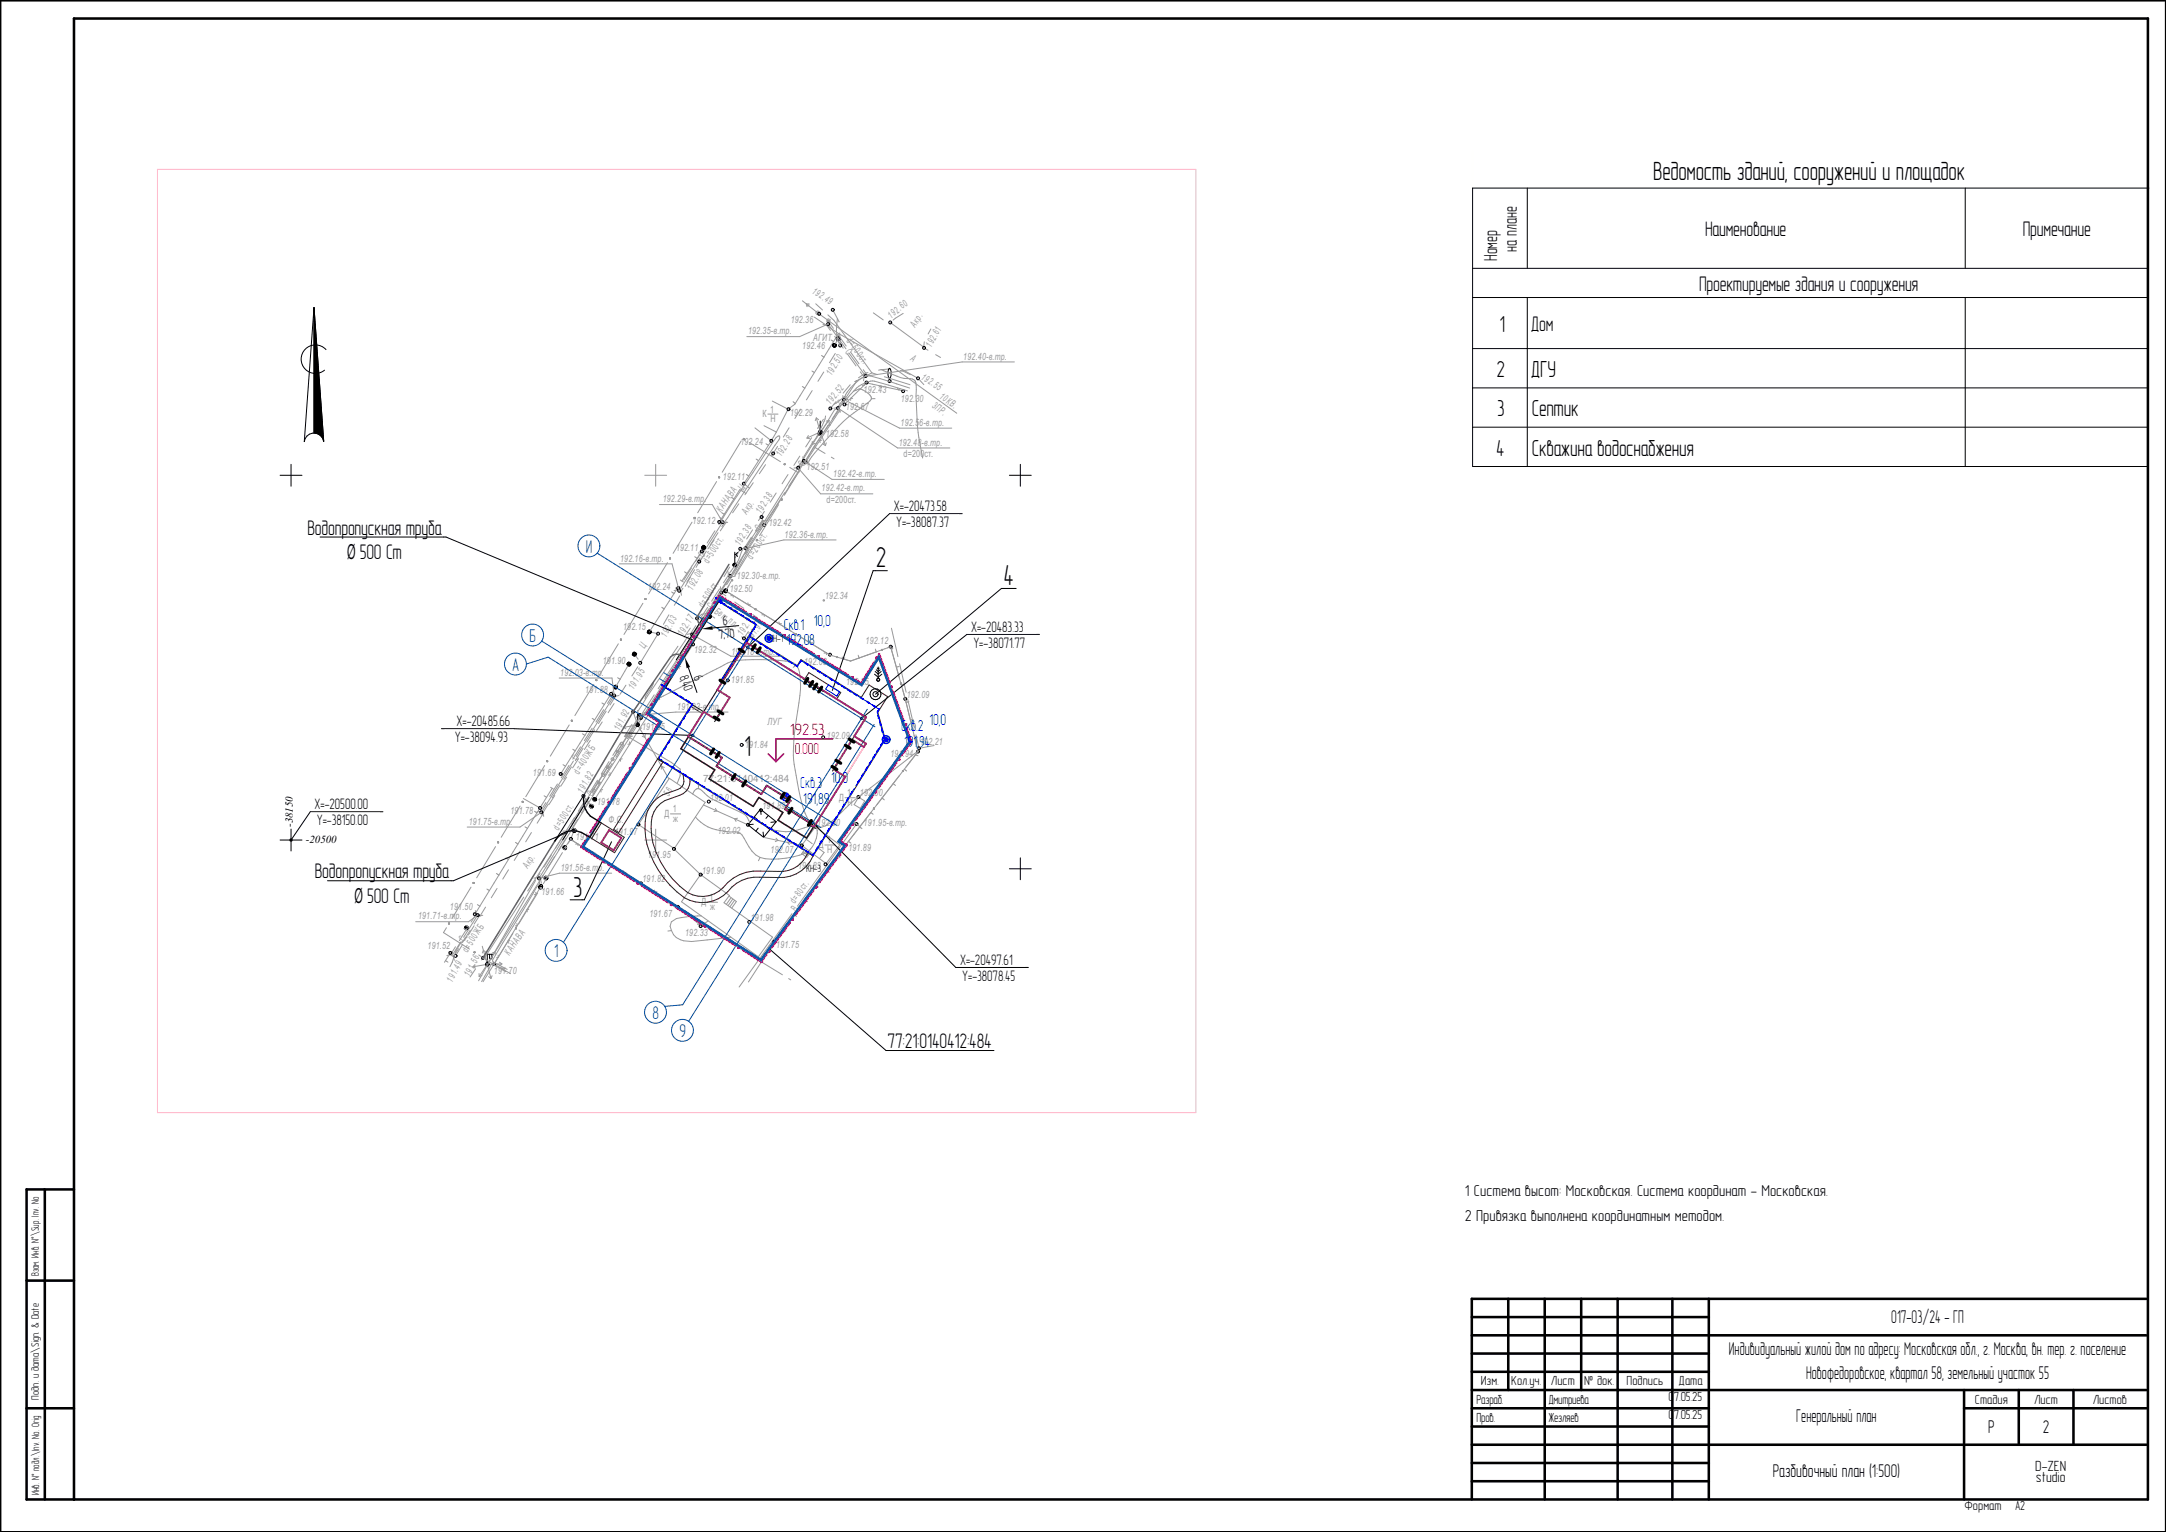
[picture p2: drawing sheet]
<svg xmlns="http://www.w3.org/2000/svg" width="594mm" height="420mm" viewBox="0 0 594 420" stroke-linecap="round" stroke-linejoin="round" font-family="sans-serif">
<defs><g id="words">
<g font-size="8">
<text x="240.2" y="155.5">2</text>
<text x="275.2" y="160.5">4</text>
<text x="204" y="207.3">1</text>
<text x="157.2" y="245.9">3</text>
</g>
<text font-size="7.3" x="453.4" y="49.3">Ведомость зданий, сооружений и площадок</text>
<g font-size="6.4">
<text x="411.2" y="91">1</text>
<text x="410.4" y="103.3">2</text>
<text x="419.8" y="103.3">ДГУ</text>
<text x="410.5" y="114.1">3</text>
<text x="420.1" y="114.1">Септик</text>
<text x="410.3" y="124.9">4</text>
<text x="420.1" y="124.9">Скважина водоснабжения</text>
</g>
<g font-size="5.8">
<text x="467.6" y="64.7">Наименование</text>
<text x="554.7" y="64.7">Примечание</text>
<text x="465.9" y="79.7">Проектируемые здания и сооружения</text>
<text x="419.8" y="90.7">Дом</text>
<text x="84.3" y="146.6">Водопропускная труба</text>
<text x="95.2" y="153.2">Ø 500 Ст</text>
<text x="86.3" y="240.8">Водопропускная труба</text>
<text x="97.2" y="247.4">Ø 500 Ст</text>
<text x="243.4" y="287.3">77:21:0140412:484</text>
</g>
<g font-size="5.2">
<text x="410.6" y="71.6" transform="rotate(-90 410.6 71.6)">Номер</text>
<text x="416" y="69.2" transform="rotate(-90 416 69.2)">на плане</text>
</g>
<g font-size="5.1" fill="#0052a5">
<text x="160.7" y="151.6">И</text>
<text x="145.2" y="176">Б</text>
<text x="140.4" y="184">А</text>
<text x="152" y="262.5">1</text>
<text x="178.9" y="279.4">8</text>
<text x="186.3" y="284.4">9</text>
</g>
<g font-size="5.1">
<text x="518.7" y="362.8">017-03/24 - ГП</text>
<text x="474.1" y="371.6">Индивидуальный жилой дом по адресу: Московская обл., г. Москва, вн. тер. г. поселение</text>
<text x="495.3" y="378.1">Новофедоровское, квартал 58, земельный участок 55</text>
<text x="492.6" y="389.8">Генеральный план</text>
<text x="545.2" y="392.9">Р</text>
<text x="560.2" y="392.9">2</text>
<text x="486.1" y="404.8">Разбивочный план (1:500)</text>
</g>
<text font-size="4.5" fill="#f00" x="216.6" y="201.4">192.53</text>
<g font-size="4.4" fill="#00f">
<text x="215" y="172.6">Скв.1</text>
<text x="223.2" y="171.6">10,0</text>
<text x="215.8" y="177">192,08</text>
<text x="247.1" y="200.3">Скв.2</text>
<text x="254.9" y="198.8">10,0</text>
<text x="248" y="204.7">191,94</text>
<text x="219.5" y="216">Скв.3</text>
<text x="228" y="214.6">10,0</text>
<text x="220.3" y="220.4">191,89</text>
</g>
<text font-size="4.4" fill="#f00" x="218" y="206.8">0.000</text>
<g font-size="4.4">
<text x="401.7" y="327.8">1 Система высот: Московская. Система координат - Московская.</text>
<text x="401.7" y="334.8">2 Привязка выполнена координатным методом.</text>
</g>
<g font-size="4.2">
<text x="245.1" y="140.1">X=-20473.58</text>
<text x="245.7" y="144.4">Y=-38087.37</text>
<text x="266.3" y="173.2">X=-20483.33</text>
<text x="266.9" y="177.5">Y=-38071.77</text>
<text x="124.7" y="203.4">Y=-38094.93</text>
<text x="125.2" y="199">X=-20485.66</text>
<text x="86.3" y="221.8">X=-20500.00</text>
<text x="86.9" y="226.1">Y=-38150.00</text>
<text x="263.3" y="264.5">X=-20497.61</text>
<text x="263.9" y="268.8">Y=-38078.45</text>
</g>
<g font-size="4.1">
<text x="558.1" y="403.4">D-ZEN</text>
<text x="558.3" y="406.3">studio</text>
</g>
<g font-size="3.6">
<text x="198.3" y="171.5" transform="rotate(-6 198.3 171.5)">6</text>
<text x="197.2" y="175.2" transform="rotate(-6 197.2 175.2)">7,</text>
<text x="198.9" y="175" transform="rotate(-6 198.9 175)">70</text>
<text x="186.3" y="185.5" transform="rotate(70 186.3 185.5)">8,</text>
<text x="190.2" y="185.7" transform="rotate(70 190.2 185.7)">6</text>
<text x="186.9" y="187.1" transform="rotate(70 186.9 187.1)">40</text>
<text x="406.1" y="379.8">Изм.</text>
<text x="414.5" y="379.8">Кол.уч.</text>
<text x="425.3" y="379.8">Лист</text>
<text x="434.5" y="379.8">№ док.</text>
<text x="446.1" y="379.8">Подпись</text>
<text x="460.3" y="379.8">Дата</text>
<text x="404.9" y="384.8">Разраб.</text>
<text x="404.9" y="389.8">Пров.</text>
<text x="424.6" y="384.8">Дмитриева</text>
<text x="424.6" y="389.8">Жезляев</text>
<text x="457.6" y="384">07.05.25</text>
<text x="457.6" y="389">07.05.25</text>
<text x="541.6" y="384.8">Стадия</text>
<text x="557.8" y="384.8">Лист</text>
<text x="573.9" y="384.8">Листов</text>
<text x="538.8" y="413.9">Формат</text>
<text x="552.6" y="413.9">А2</text>
</g>
<g font-size="3">
<text x="80.3" y="226.8" transform="rotate(-90 80.3 226.8)">-38150</text>
<text x="83.9" y="231.1">-20500</text>
</g>
<g font-size="2.9">
<text x="211" y="176">КН-1</text>
<text x="221.1" y="239.1">КН-3</text>
<text x="10.6" y="349.9" transform="rotate(-90 10.6 349.9)">Взам. Инв. N°\Sup. Inv. No</text>
<text x="10.6" y="383.7" transform="rotate(-90 10.6 383.7)">Подп. и дата\Sign. &amp; Date</text>
<text x="10.7" y="409.9" transform="rotate(-90 10.7 409.9)">Инв. N° подл.\Inv. No. Orig</text>
</g>
<g font-size="2.7" fill="#999">
<text x="222.6" y="80.3" transform="rotate(34 222.6 80.3)">192.49</text>
<text x="216.8" y="88.6">192.36</text>
<text x="244.4" y="87.4" transform="rotate(-39 244.4 87.4)">192.60</text>
<text x="251" y="89.8" transform="rotate(-56 251 89.8)">Акр.</text>
<text x="205.1" y="91.5">192.35-в.тр.</text>
<text x="220" y="95.8">192.46</text>
<text x="223" y="93.4">АГИТ</text>
<text x="232.1" y="93.5" transform="rotate(54 232.1 93.5)">d=500ст.</text>
<text x="255.4" y="95.4" transform="rotate(-61 255.4 95.4)">192.61</text>
<text x="231.7" y="96.6" transform="rotate(54 231.7 96.6)">С</text>
<text x="249.5" y="98.7" transform="rotate(34 249.5 98.7)">А</text>
<text x="264.2" y="98.7">192.40-в.тр.</text>
<text x="228" y="103.2" transform="rotate(-58 228 103.2)">192.50</text>
<text x="236.8" y="107.6">192.43</text>
<text x="252.4" y="103.8" transform="rotate(34 252.4 103.8)">192.55</text>
<text x="211.2" y="113.1">1</text>
<text x="216.7" y="114">192.29</text>
<text x="227.7" y="111" transform="rotate(-50 227.7 111)">192.52</text>
<text x="231.2" y="111.3" transform="rotate(-58 231.2 111.3)">С</text>
<text x="232" y="112.5">192.67</text>
<text x="247" y="110.2">192.30</text>
<text x="255.5" y="111.5" transform="rotate(36 255.5 111.5)">3ПР.</text>
<text x="257.5" y="109.1" transform="rotate(36 257.5 109.1)">10КВ.</text>
<text x="209.1" y="114.4">К</text>
<text x="211.3" y="115.7">Н</text>
<text x="226.5" y="119.8">192.58</text>
<text x="247" y="116.8">192.56-в.тр.</text>
<text x="203" y="122">192.24</text>
<text x="214.2" y="125.4" transform="rotate(-58 214.2 125.4)">192.28</text>
<text x="246.5" y="122.3">192.48-в.тр.</text>
<text x="247.8" y="125.3">d=200ст.</text>
<text x="198.3" y="131.7">192.11</text>
<text x="220.4" y="128" transform="rotate(-58 220.4 128)">С</text>
<text x="221.2" y="128.8">192.51</text>
<text x="228.5" y="130.8">192.42-в.тр.</text>
<text x="181.7" y="137.7">192.29-в.тр.</text>
<text x="203.8" y="134.5" transform="rotate(-57 203.8 134.5)">Ц</text>
<text x="225.3" y="134.6">192.42-в.тр.</text>
<text x="226.7" y="137.9">d=200ст.</text>
<text x="189.9" y="143.6">192.12</text>
<text x="197.8" y="140.7" transform="rotate(-56 197.8 140.7)">КАНАВА</text>
<text x="204.8" y="141.2" transform="rotate(-57 204.8 141.2)">Акр.</text>
<text x="208.7" y="141" transform="rotate(-57 208.7 141)">192.38</text>
<text x="202.9" y="149.7" transform="rotate(-57 202.9 149.7)">192.38</text>
<text x="208.5" y="145.4" transform="rotate(-58 208.5 145.4)">С</text>
<text x="210.8" y="144.1">192.42</text>
<text x="215.2" y="147.4">192.36-в.тр.</text>
<text x="170.1" y="154">192.16-в.тр.</text>
<text x="185.4" y="151.1">192.11</text>
<text x="192.9" y="153" transform="rotate(-58 192.9 153)">С</text>
<text x="194.3" y="154.6" transform="rotate(-58 194.3 154.6)">d=500ст.</text>
<text x="206.3" y="153.4" transform="rotate(-58 206.3 153.4)">d=200ст.</text>
<text x="177.7" y="161.7">192.24</text>
<text x="202.1" y="158.6">192.30-в.тр.</text>
<text x="189.9" y="162" transform="rotate(-60 189.9 162)">192.08</text>
<text x="192.9" y="166.7" transform="rotate(-58 192.9 166.7)">d=500ст.</text>
<text x="195.4" y="166.9" transform="rotate(-58 195.4 166.9)">С</text>
<text x="195.7" y="168" transform="rotate(35 195.7 168)">Бет.пл.</text>
<text x="196.6" y="164.5" transform="rotate(35 196.6 164.5)">192.48</text>
<text x="200.1" y="162.3">192.50</text>
<text x="226.3" y="164.3">192.34</text>
<text x="170.9" y="172.7">192.15</text>
<text x="176.7" y="178" transform="rotate(-57 176.7 178)">Ц</text>
<text x="182.7" y="174.8" transform="rotate(-60 182.7 174.8)">192.03</text>
<text x="187.3" y="174.5" transform="rotate(-59 187.3 174.5)">192.17</text>
<text x="190.4" y="178.9">192.32</text>
<text x="200.6" y="179.4">192.18-в.тр.</text>
<text x="203.7" y="174.4" transform="rotate(-57 203.7 174.4)">192.17</text>
<text x="206.1" y="176" transform="rotate(-57 206.1 176)">191.99</text>
<text x="237.4" y="176.5">192.12</text>
<text x="153.6" y="185.3">192.03-в.тр.</text>
<text x="165.3" y="182.2">191.90</text>
<text x="220.5" y="182.3">192.08</text>
<text x="160.5" y="190">191.88</text>
<text x="173.7" y="189.2" transform="rotate(-57 173.7 189.2)">191.95</text>
<text x="200.5" y="187.2">191.85</text>
<text x="232" y="187.7">192.25</text>
<text x="248.7" y="191.3">192.09</text>
<text x="185.7" y="194.7">191.93-в.тр.</text>
<text x="169.9" y="200.5" transform="rotate(-62 169.9 200.5)">191.92</text>
<text x="176.1" y="200">191.95</text>
<text x="210.5" y="198.8">ЛУГ</text>
<text x="226.8" y="202.6">192.09</text>
<text x="158.3" y="208.5" transform="rotate(-58 158.3 208.5)">С</text>
<text x="204.3" y="205.1">191.84</text>
<text x="244.2" y="207.5">191.94</text>
<text x="252.3" y="204.2">192.21</text>
<text x="146.2" y="212.7">191.69</text>
<text x="158.8" y="212.4" transform="rotate(-58 158.8 212.4)">d=400ЖБ</text>
<text x="192.8" y="214.5">77:21:0140412:484</text>
<text x="159.8" y="217.5" transform="rotate(-59 159.8 217.5)">191.82</text>
<text x="162.5" y="218.6" transform="rotate(-58 162.5 218.6)">С</text>
<text x="163.7" y="220.6">191.78</text>
<text x="183.4" y="218.5" transform="rotate(-58 183.4 218.5)">56</text>
<text x="194.8" y="219.5">192.01</text>
<text x="209.1" y="221.8">191.89</text>
<text x="230.1" y="219.6">Д</text>
<text x="232.3" y="218.3">1</text>
<text x="232.4" y="220.9">Н</text>
<text x="235.8" y="218.2">192.00</text>
<text x="128.5" y="226.1">191.75-в.тр.</text>
<text x="140" y="223.1">191.78</text>
<text x="153.2" y="227.8" transform="rotate(-58 153.2 227.8)">d=500ст.</text>
<text x="166.9" y="225.7">Ф.С.</text>
<text x="182.3" y="224">Д</text>
<text x="184.5" y="222.7">1</text>
<text x="184.6" y="225.3">ж</text>
<text x="224.1" y="226.4">192.00</text>
<text x="236.8" y="226.6">191.95-в.тр.</text>
<text x="158" y="230.4">191.71</text>
<text x="168.6" y="229">191.97</text>
<text x="196.8" y="228.6">192.02</text>
<text x="211.3" y="233.9">192.07</text>
<text x="224.6" y="232.5">Д</text>
<text x="226.8" y="231.2">1</text>
<text x="226.9" y="233.9">Н</text>
<text x="232.6" y="233.4">191.89</text>
<text x="144.7" y="238.4" transform="rotate(-57 144.7 238.4)">Акр.</text>
<text x="153.8" y="238.9">191.56-в.тр.</text>
<text x="177.7" y="235.3">191.95</text>
<text x="192.5" y="239.5">191.90</text>
<text x="218.9" y="238.4">191.83</text>
<text x="148.5" y="245.4">191.66</text>
<text x="176.2" y="241.9">191.82</text>
<text x="114.6" y="252">191.71-в.тр.</text>
<text x="123.4" y="249.5">191.50</text>
<text x="178.1" y="251.3">191.67</text>
<text x="192.4" y="248.2">Д</text>
<text x="194.6" y="246.9">1</text>
<text x="194.7" y="249.6">ж</text>
<text x="217.9" y="247.8" transform="rotate(-54 217.9 247.8)">d=80ст.</text>
<text x="218.3" y="250.1" transform="rotate(-54 218.3 250.1)">В</text>
<text x="187.9" y="256.6">192.33</text>
<text x="205.9" y="252.5">191.98</text>
<text x="117.2" y="260.2">191.52</text>
<text x="127.3" y="258.2" transform="rotate(-58 127.3 258.2)">С</text>
<text x="128.2" y="261.3" transform="rotate(-58 128.2 261.3)">d=500ЖБ</text>
<text x="139.7" y="262.1" transform="rotate(-56 139.7 262.1)">КАНАВА</text>
<text x="212.9" y="259.8">191.75</text>
<text x="124" y="269.4" transform="rotate(-62 124 269.4)">191.49</text>
<text x="128.8" y="267.9" transform="rotate(-62 128.8 267.9)">191.56</text>
<text x="135.4" y="266.9">191.70</text>
</g>
<text font-size="1.4" fill="#fff" x="0" y="420.2">GSPublisherVersion 0.0.100.100</text>
</g></defs>
<path d="M206 177h.1M217.1 183.9h.1M235.8 199.4h.1M195 213.8h.1M195.5 210.7h.1M195.5 210.7l-8.8-5.4 5.9-9.7-3.2-2-9 14.4 42.6 26.7 19.8-32-2.1-7.4 2.7-4.3-5.1-3.2-2.1 3.4-16.6-10.3-1 1.6-12.8-8-1 1.7 15.9 10 1.1-1.8 8.8 5.5-1.1 1.7 8 5.1-3.2 5.1 3.2 2.1-16.3 25.9-7.8-4.9 1.3-2.2-6.6-4.1-1.5 2.5-11.6-7.3M195.5 210.7l.5 .4-1.5 2.4 .5 .3M205.6 220.5h.1M223.7 226h.1" fill="none" stroke="#4f1400" stroke-width=".27"/>
<!-- layer: Defpoints -->
<path d="M204.8 176.2l32.7 20.5-3.2 5.1 3.2 2.1-16.3 25.9-7.8-4.9 1.3-2.2-6.6-4.1-1.5 2.5-12.1-7.6 1.5-2.4-9.2-5.9z" fill="none" stroke="#ff7fff" stroke-width=".4"/>
<g fill="none" stroke="#000" stroke-width=".27">
<path d="M228.4 94.5v.3M228.4 94.4v.5M228.5 94.3v.8M228.6 94.2v.9M228.7 94.2v.9M228.8 94.2v1M228.9 94.2v1M229 94.2v1M229.1 94.2v.9M229.1 94.3v.8M229.2 94.3v.7M229.3 94.4v.5"/>
<path d="M229.3 94.5v.3M229.4 92.6v.5M229.5 92.5v.7M229.5 92.5v.8M229.6 92.4v.9M229.7 92.4v.9M229.7 92.4v1M229.8 92.4v1M230 92.4v1M230 92.4v.9M230.1 92.4v.9M230.1 92.5v.8"/>
<path d="M230.2 92.5v.7M230.3 92.6v.6M230.3 92.7v.3M224.9 115.4v2.5M243.8 101.1l.2-.1a2.33 2.33 0 0 1 0 2.7l-.5-.8v-1.1zM243.9 103.7v.4M192.5 150.1h1M192.5 150h1M192.5 150.2h.9M192.5 150h.9M192.5 150.3h.9M192.5 149.8h.9"/>
<path d="M192.6 150.4h.8M192.6 149.8h.8M192.6 149.7h.7M192.7 150.5h.5M192.7 149.7h.5M192.8 150.6h.3M192.8 149.6h.3M173.5 179.3h1M173.5 179.4h1M173.5 179.2h1M173.5 179.5h.9M173.5 179.1h.9"/>
<path d="M173.5 179.6h.9M173.6 179.6h.8M173.6 179h.8M173.6 179.7h.7M173.6 179h.7M173.7 179.7h.5M173.7 178.9h.5M173.8 179.8h.3M177.6 173.2h1M177.6 173.3h1M177.6 173.1h1M177.6 173.4h.9"/>
<path d="M177.6 173h.9M177.6 173.5h.9M177.7 173.5h.8M177.7 172.9h.8M177.7 173.6h.7M177.7 172.9h.7M177.8 173.6h.6M177.9 173.7h.3M178 172.7h.2M194 169h1M194 169.1h1M194.1 169h.9"/>
<path d="M194.1 168.9h.9M194.1 169.2h.9M194.1 169.3h.9M194.1 168.8h.9M194.1 169.3h.8M194.1 168.7h.8M194.2 169.4h.7M194.2 168.7h.7M194.3 169.5h.5M194.4 169.5h.3M194.4 168.6h.3M198.5 162h1"/>
<path d="M198.5 162.1h1M198.5 161.9h1M198.5 161.8h1M198.6 162.2h.8M198.6 161.8h.8M198.6 162.3h.8M198.6 161.7h.8M198.7 162.4h.7M198.7 162.4h.6M198.7 161.6h.6M198.9 162.5h.3M198.9 161.5h.2"/>
<path d="M168.3 188.4h1M168.3 188.5h1M168.3 188.2h1M168.4 188.5h.9M168.4 188.2h.9M168.4 188.6h.9M168.4 188.1h.9M168.4 188.7h.8M168.4 188.1h.8M168.5 188.7h.7M168.5 188h.7M168.5 188.8h.6"/>
<path d="M168.6 187.9h.5M168.7 187.9h.2M172 182.1h1M172 182h1M172 182.2h1M172 181.9h1M172 182.2h.9M172 181.9h.9M172 182.3h.9M172 181.8h.9M172.1 182.4h.8M172.1 181.8h.8"/>
<path d="M172.1 182.4h.7M172.1 181.7h.7M172.2 182.5h.5M172.2 181.6h.5M172.3 182.5h.3M174.9 195.7v2.5M174.9 195.9h1.5M175.5 195.9v1l.3 .3 .3-.3v-1M239.8 184.8l1 .9 1-.9M240 184.1l.8 .7 .9-.7M240.3 183.6l.5 .5 .6-.5M240.6 183.2l.2 .2 .3-.2"/>
<path d="M240.8 182.9v3.1M162.6 219.1h1M162.6 219.2h1M162.6 219h1M162.6 219.3h1M162.7 218.9h.9M162.7 219.4h.9M162.7 218.8h.8M162.8 219.5h.7M162.8 218.8h.7M162.8 219.5h.6M162.9 218.7h.5"/>
<path d="M163 219.6h.3M163 218.6h.2M154.4 232.4h1M154.4 232.5h1M154.4 232.3h1M154.4 232.2h.9M154.4 232.6h.9M154.5 232.2h.8M154.5 232.7h.8M154.5 232.1h.8M154.5 232.8h.7M154.6 232.8h.6"/>
<path d="M154.6 232h.5M154.7 232.9h.3M154.8 231.9h.2M157 227.7h1M157 227.8h1M157 227.6h1M157 227.9h.9M157 227.5h.9M157.1 228h.8M157.1 227.4h.8M157.1 227.3h.7M157.2 228.1h.6"/>
<path d="M157.2 227.3h.5M157.3 228.2h.3M157.4 227.2h.2M161.7 221h1M161.7 221.1h1M161.7 221.2h1M161.7 220.9h1M161.8 221.3h.8M161.8 220.7h.8M161.8 221.4h.7M161.9 220.7h.6M161.9 221.5h.6"/>
<path d="M161.9 220.6h.6M162 221.5h.3M162.1 220.6h.2M205.1 226.1l4.3 3.5M206.6 226l-1.5 .1M206.8 224l.8 .6M207.9 227l-.6 .8M208.5 221.8l-3.4 4.3M208.5 221.8l4.4 3.5M208.5 221.8l.2 1.5M209.3 228.1l.1 1.5M210.3 226.8l.8 .6"/>
<path d="M210.7 223.6l-.6 .8M212.9 225.3l-3.5 4.3M212.9 225.3l-1.5 .1M127.4 254.4h1M127.4 254.3h1M127.4 254.5h1M127.4 254.2h1M127.5 254.5h.9M127.5 254.6h.9M127.5 254.1h.9M127.5 254.7h.8M127.5 254.1h.8"/>
<path d="M127.6 254h.7M127.6 254.8h.6M127.7 253.9h.5M127.8 254.8h.3M127.8 253.9h.2M147.7 243.2h1M147.7 243.1h1M147.7 243.3h1M147.8 243.4h.9M147.8 243h.9M147.8 242.9h.8M147.9 243.5h.7"/>
<path d="M147.9 242.8h.7M148 243.6h.5M148 242.8h.5M148.1 243.7h.3M148.1 242.7h.3M149.2 240.7h1M149.2 240.8h1M149.2 240.9h1M149.2 240.6h1M149.3 240.9h.9M149.3 240.6h.9M149.3 241h.9"/>
<path d="M149.3 240.5h.9M149.3 241h.8M149.3 240.4h.8M149.4 241.1h.7M149.4 240.4h.7M149.5 241.2h.5M149.5 240.3h.5M149.6 240.3h.2M133.6 261.4v2.5M133.6 261.6h1.5M134.3 261.6v1l.3 .3 .3-.3v-1"/>
<circle cx="228.8" cy="94.7" r=".5"/>
<circle cx="229.9" cy="92.9" r=".5"/>
<circle cx="224.9" cy="118.4" r=".5"/>
<circle cx="224.9" cy="118.4" r=".1"/>
<circle cx="243.9" cy="104.5" r=".4"/>
<circle cx="193" cy="150.1" r=".5"/>
<circle cx="174" cy="179.3" r=".5"/>
<circle cx="178.1" cy="173.2" r=".5"/>
<circle cx="194.5" cy="169" r=".5"/>
<circle cx="199" cy="162" r=".5"/>
<circle cx="168.8" cy="188.4" r=".5"/>
<circle cx="172.5" cy="182.1" r=".5"/>
<circle cx="174.9" cy="198.7" r=".5"/>
<circle cx="174.9" cy="198.7" r=".1"/>
<circle cx="240.8" cy="186.4" r=".4"/>
<circle cx="163.1" cy="219.1" r=".5"/>
<circle cx="154.9" cy="232.4" r=".5"/>
<circle cx="157.5" cy="227.7" r=".5"/>
<circle cx="162.2" cy="221" r=".5"/>
<circle cx="209" cy="225.7" r=".14"/>
<circle cx="127.9" cy="254.4" r=".5"/>
<circle cx="148.2" cy="243.2" r=".5"/>
<circle cx="149.7" cy="240.7" r=".5"/>
<circle cx="82.7" cy="264.9" r="1"/>
<circle cx="83.3" cy="271" r="1"/>
<circle cx="133.6" cy="264.4" r=".5"/>
<circle cx="133.6" cy="264.4" r=".1"/>
</g>
<g fill="none" stroke="#999" stroke-width=".27">
<path d="M220.1 82.5l4.2 3.3M223.3 86.9l6.7 4.5M223.7 83.3l1.9 1.7M224.3 85.8l38.1 27.5M224.3 85.8h.1M225.3 97.5l.7 .4M226.7 89.1l1 1.5M227 86.3l1.7 1.5 10.4 14.4M227.1 88.8l4.9 6.8M227.5 88.5l1 1.5M227.9 93.2l.7 .4M228.4 84.9l1.7 3.4"/>
<path d="M228.9 92.2l2.3 3.3M229.1 96.9l-1.6 2.5M229.7 91.6l2.4 3.3M229.8 92.9l-1 1.8M230 91.4l-12 19.4-1.9 1.4M230 91.4l21.8 12.3M230.3 91.3l.1 3M232.4 97.1l2.4 3.2M232.8 96.8l4.6 6.3M233.2 96.5l2.4 3.2M239.5 85.8l2.7 1.9M244.1 88.4l9.4 6.9"/>
<path d="M247.7 85.9l-2.8 1.9M253.5 93.7l-.2 1.6 1.2 .7M255.3 90.2l-.8 1.4M256.6 97.2l1.3 .8M207 117.3l4.5 3.6M209.5 116.7l3.4 1.8M210.6 113.5h2.8M211.8 110l4.3 2.2M212.9 118.5l-1.4 2.4M216.1 112.2l-3.2 6.3M216.4 117.3l-1.6 2.5M217.5 110.1l.6 .5"/>
<path d="M219.6 112.2l-1.6 2.5M220 106l.7 .4M221.7 119.4l-.4 .7M222.6 120l-1.6 2.5M222.7 101.7l.6 .4M222.7 107.1l-1.6 2.5M223.9 114.6l1 3.8M223.9 114.6l-.3 .7M223.9 114.6l.6 .5M224.9 118.4l-50 80.3M224.9 118.4l1.5 3.8M224.9 118.4l-3.6 1.7"/>
<path d="M225.8 114.9l-1.6 2.6M225.9 102l-1.6 2.5M227.4 115.2l-2.5 3.2M227.4 115.2l-.8 .3M227.4 115.2v.8M227.5 116.1l.1 .5-.6 .1M228.8 112.4l1-.5 .2 .4-6.9 10.3-2.1 3.7-.6 .1-.2-.4 .4-1 2.2-3.6 2.5-3.2zM229.3 110.1l-1.9 2.3M230.3 111.2l-.5 .7M230.3 112.5l-6.8 10.2M230.4 112.5l.1 .5M231.3 109.4l-1.7 2.4"/>
<path d="M231.5 109.5l-.5 .7M231.6 109.7l-1.6 2.3M233.2 105.5l-2 2.3M233.8 109.2h-.5v.6M235.9 101.9l1.1 1.5M236.7 101.4l1.1 1.4M237.1 105.1l-.2 .6-.4-.1M238 102.1l-.7 .2-1.9 1.3M241 106.1l.5-.3 .3 .5M243.9 101.2l-2.9 .3M246.1 106.4l.3 .5 .5-.3M246.9 101.6l.6 .1 2.2 1"/>
<path d="M247.8 107.2l-10.2-2.2-5.9 5.8M252.2 104.2l1.2 1.2M200.6 136.3l.7 .5M202.6 138.1l-1.7 2.5M204.5 135.3l-1.6-1.1-5.6 8.9M204.5 135.3l-.2 .3M204.7 130.1l.6 .4M205.6 133.8l-1.1 1.5M206.6 132.4l-1 1.4M207.4 125.9l.6 .4M209.9 127.4l-1.7 2.5M210.1 121.7l.6 .4"/>
<path d="M211.5 120.9l-7.5 11.7 1.6 1.2M212.9 135.2l-1.7 2.5M213.2 122.4l-1.6 2.5M214 137.2l-4.3 6.7M216.1 130.1l-1.6 2.5M219.3 127.8l-.4 .5M219.3 125l-1.6 2.6M219.4 128.8l-4.3 6.7M220.3 126.2l-1.6 2M220.4 126.3l-.3 .5M220.6 126.5l-1.6 1.9M221.3 120.1l.8 .2"/>
<path d="M222.7 121l.1 .8 .8-.3M223.5 122.7l-2.6 4M223.5 122.7l2.8 1.6M225.4 120.7l-.6 .1 .1 .5M225.7 121.7l.7 .5M226.6 121.4l-.2 .8M228 125.3l.7 .5M186.6 159l.8 .6M187.7 156.8l.7 .4M189.4 158.1l-1.5 2.6M189.6 155.7l-2.1 3.3M190.5 156.2l-2.1 3.4"/>
<path d="M190.5 152.6l.7 .5M192 153l-5.7 9M192 150.9l.9 .5M192.3 150.2l.9 .6M192.4 153l-1.5 2.5M192.5 151.2l-5.5 8.1M192.8 149.4l.8 .5M192.9 150.6l-2.2 3.4M193.7 151.1l-2.1 3.4M195.8 148l-1.7 2.5M196.1 145.5l-2.2 3.4M196.8 142.8l.9 .6"/>
<path d="M196.9 146l-2.1 3.4M197.7 142.9l-.6 .9M197.9 140.6l.7 .4M198.2 143.1l-5.6 8.8M198.6 143.4l-.6 1M199.2 143.1l-1.7 2.4M199.8 157.6l-1.4 2.2M200.1 155.5l-1.5 2.6M200.2 157.9l-5 7.7M200.5 159.3l-1.5 2.7 28.5 17.6 5.8 1.6 10.9-3.9 4.1 14.3 3.5 14.4a1416.5 1416.5 0 0 0-39.9 52.8M200.7 158.1l-1.4 2.2M203.1 150.3l-1.5 2.6"/>
<path d="M205.5 150.6l-4 6.9M206.1 147.3l-2 3M206.4 145.3l-1.6 2.5M206.4 147.5l-1.9 3M207.6 145.3l-3.3 5.1M209.1 142.6l-2 3M209.3 142.7l-1.2 1.7M209.4 142.8l-1.9 3M209.6 140.2l-1.6 2.5M173.3 179.5l.8 .5M173.8 178.6l.9 .6M174.1 179.5l.9 1.2"/>
<path d="M177.3 173.3l.9 .5M178.8 170.7l.6 .4M181.5 166.5l.6 .4M183.4 168.6l-1.5 2.6M184.2 162.3l.7 .4M185.2 161.2l.9 .5M185.7 161.5l-7.6 11.7 2.4 .5-4.8 7.9M185.9 177.2l-1.7 2.4M186.4 163.3l-1.5 2.7M186.4 160.7l-.6 1M187.3 161.3l-.6 .9M188.7 178l.1 .6-.5 .1"/>
<path d="M189.3 172.2l-1.7 2.5M190 176.6l-26.6 42.1M190.8 171.5l-1.4 2.2M191.6 172.1l-1.4 2.1M194.1 166.5l-2.2 3.4M194.2 168.2l1.8 1.2M194.2 168.2l-1.8 .2-1.4 1.3M194.4 166.9l-4.6 7.1M194.9 167l-2.2 3.4M195.4 166.3l-1.2 1.9M197.3 161.5l-2.2 3.3M197.6 160.8l.2 1.7"/>
<path d="M197.8 162.5l1.3 .9M197.8 162.5l-.8 1.2M198.2 162l-2.2 3.4M198.5 171.2l2.4 1.7M200.4 163.3l.6-.1 .1 .6M201.5 165.1l2.5 1.7M205.1 165.3l.1 .5 .6-.1M205.2 173.1l-1.2 1.9-.6-.4M206.4 168.5l1.3 .8-.9 1.3M208.9 168.6l.6-.2 .1 .6M213.6 170.5l.1 .6 .6-.2M217.4 173.8l.6-.1 .1 .5"/>
<path d="M222.1 175.8l.2 .5 .5-.1M226 179.1l.5-.2 .2 .6M235.3 179.6l.3 .8M240.1 178l.2 .7M244.5 172.2l1.8 7.8M244.8 177.7l-.3 .4M162.4 199.6l-2.1 3.4M162.4 196.9l.7 .5M165.1 192.7l.6 .4M165.2 197.9l-1.7 2.5M165.6 194.6l-2.2 3.3M166.2 195l-2.1 3.4"/>
<path d="M167.6 190.2l-13.9 22M168.1 190.5l-1.5 2.4M168.4 192.9l-1.6 2.5M168.4 190.7l-10.4 16.7M168.8 190.9l-1.5 2.4M169.4 185.8l.7 .4M170.9 199.4l.8 .4M171.5 198.8l-.6 .6M171.7 187.8l-1.7 2.6M172.2 182.5l-3.4 5.9M172.3 181.4l.9 .5M172.5 197l-1.5 2.6"/>
<path d="M173.3 198.6l-2.1 3.4M173.5 194.9l1.4 3.8M173.5 194.9l-.2 .8M173.5 194.9l.7 .5M174.2 199.1l-2.1 3.4M174.9 198.7l-41.3 65.7M174.9 198.7l8.5 14.9M174.9 198.7l-4 .7M174.9 182.8l-1.6 2.5M175.1 195.8l-.7 1.1M175.5 196l-13.2 21.3M175.8 192l-1.7 2.5"/>
<path d="M175.9 196.3l-.7 1.1M176 199.6l-.6 .1 .2 .6M176.2 195.6l.8-.3 .1 .8M178 194.9l.1 .6-.5 .1M179.1 187.1l-1.7 2.4M181.3 191.1l-.5 .2 .1 .5M182.5 182.1l-1.7 2.5M183.3 186.5l.2 .5-.6 .2M186.7 182.7l-.6 .1 .2 .6M230.9 180.1l.3 .5 .5-.2M246.6 182.7l-.8 .2M246.7 182l1.8 7.8"/>
<path d="M247.9 187.5l-.7 .2M248.9 191.7l1.8 7.8M249.3 192.4l-.8 .2M250.4 197.2l-.7 .2M143.5 218.9l4.6 2.6M149.2 218.2l.7 .4M151 215.8l.8 .6M151.4 216.1l-3.3 5.4M152.1 218.1l-1.6 2.5M152.9 214.9l-2.1 3.4M153.3 211.9l.9 .5M153.5 215.3l-2.1 3.4"/>
<path d="M154.4 209.6l.7 .5M155.4 213l-1.6 2.6M156 209.8l-2.1 3.4M156.7 210.3l-2.1 3.4M157.1 205.4l.6 .4M157.2 208.6l-8.7 14M158.6 208l-1.6 2.5M159.2 204.7l-2.1 3.4M159.7 201.2l.7 .4M159.9 205.2l-2.1 3.4M160.3 217.7l-.3 .5 1.9 2.5M160.7 219l-2.1 3.4"/>
<path d="M161.5 218.6l-13.7 22.2M161.5 219.5l-2.1 3.4M161.9 203l-1.6 2.5M162.4 219.3l.9 .5M163.1 200.1l-2.2 3.4M163.3 212.5l-1.5 2.6M163.9 213.9l-2.1 3.4M164 214.3l-.2 .3M164.1 214.3l-.3 .4M164.1 214.3l-.2 .4M164.2 214.3l-.3 .5 .4-.5M164.3 214.4l-.3 .5"/>
<path d="M164.4 214.4l-.3 .5M164.4 214.5l-.2 .4M164.7 214.4l-2.1 3.4M165.3 216.5l-.6 .1 .1 .6M166.4 207.4l-1.5 2.5M166.5 210l-.1 .3M166.6 210.6l.4-.4-.3 .4M166.6 210l-.2 .4M166.8 210l-.3 .5M166.9 210.1l-.3 .5M167 210.2l-.2 .4M167 210.3l-.1 .2"/>
<path d="M167 208.8l-2.1 3.4M167.3 211.8l.1 .6-.6 .1M167.9 209.3l-2.1 3.4M169.1 205.7l-.1 .3M169.2 205.7l-.2 .4M169.3 205.7l-.3 .5M169.3 205.7l-.2 .5 .3-.5M169.4 202.2l-1.5 2.6M169.4 205.8l-.3 .5M169.5 205.8l-.3 .5M169.5 205.9l-.2 .4M169.6 205.9l-.3 .4"/>
<path d="M169.6 206l-.2 .2M170.2 203.7l-2.1 3.4M170.6 208l-.5 .2 .1 .5M171 204.2l-2.1 3.4M171.7 201.5l-.2 .2M171.8 201.4l-.3 .4M171.8 201.7l12.3 7.3 2.4 1.8v1.9l-.8 2.1M171.8 201.4l-.2 .5M171.9 201.4l-.3 .5M172 201.4l-.3 .6M172.1 201.5l-.3 .5M172.1 201.6l-.3 .4"/>
<path d="M172.1 201.6l-.2 .4M172.1 201.8l-.1 .2M172.6 203.4l.2 .5-.6 .2M172.7 201.3v.8l.8-.3M177 201.4l-.1 .8-.8-.4M182.2 210.4l-.8-.3-.1 .8M183.6 213.4l9.8 6.6-8.5 12.6-9.8-6.6zM231.7 218.7h2.8M235.5 218.6l1.6 1-1.2 2-1.7-1zM241.9 218.8l.6 .5M244.9 214.8l.7 .5M248 210.9l.6 .5"/>
<path d="M251.1 206.9l.6 .3M251.2 201.5l.8 3.7 4.2-.8M251.6 202.1l-.8 .2M136.1 239.5l.7 .4M138.7 235.2l.7 .4M139.4 238.5l-1.5 2.5M141.4 230.9l.6 .5M142.6 233.3l-1.6 2.6M144 226.7l.7 .4M145.7 228.2l-1.5 2.6M146.6 222.4l.7 .4M148.1 221.5l-17.8 29.1"/>
<path d="M148.1 239.4l-.7 1.1M148.9 223.1l-1.6 2.6M148.9 239.9l-.7 1.2M149.4 235.1l-1.6 2.5M149.7 220l-1.5 2.4M150.4 220.4l-1.5 2.4M151.2 234.3l-2.1 3.4M152.1 234.8l-2.1 3.4M152.5 230l-1.6 2.5M154.2 232.6l.8 .5M154.4 229.2l-2.1 3.4M155.2 229.7l-2.1 3.4"/>
<path d="M157 227.7l-2.6 .2M157.2 230.5l-.7-.4 29.4 18.4 6.3 5.3 2-1.3M157.3 227l.9 .5M157.4 227.8l-.9 2.2-1.6 2.4M157.6 224.1l-2.2 3.4M157.9 231.4l.5-.1 .1 .6M158.4 224.6l-2.1 3.4M161.5 221.2l.8 .5M162 220.4l.9 .4M162.5 233.4l.2 .6 .5-.2M166.3 236.8l.6-.2 .1 .6M171 238.7l.1 .6 .6-.2"/>
<path d="M183.9 223.1h2.8M184.8 232.7l7.3 7.1M192.1 239.8l7.9 5.7-1.4 2 13.3 9.4-3.9 5.4-21.1-15.1zM192.9 220.7l12.2 5.4M196.2 221.6l.4 .7-.8 .2M202.2 224.3l-.7 .2 .4 .7M209.4 229.6l10.5 2.2M212.8 229.8l.5 .6-.7 .3M216.7 230.6l-.8 .3 .6 .6M220.2 233.5l1.4 1M220.6 233.1l1.4 1M220.9 232.6l-1 1.4 1.3 1 1.1-1.4"/>
<path d="M221.1 230.1l1.6 1.2M223.6 226.7l6.7 4.9-3.8 5.1-6.6-4.9zM224.4 232.5l1.6 1.2-1.3 1.7M226.2 231.7h2.8M226.7 238.7l.7 .5M229.7 234.7l.6 .4M232.7 230.6l.6 .5M234.9 225.9l-16.2 22.5M235.8 226.7l.6 .5M238.8 222.7l.7 .5M124.9 259.6l-1.4 2.1M126.3 258.2l-2.4 3.8"/>
<path d="M126.9 258.9l-1.6 2.6M127.2 254.5l.9 .6M127.8 253.7l.9 .6M128.1 254.5l-2.1 3.4M129 255l-2.2 3.4M129.9 250.3l.8 .5M130 253.8l-1.6 2.5M130.6 250.6l-1.4 2.2M130.9 248l.7 .4M131 250.9l-3.8 6.1M131.4 251.1l-1.4 2.2M132.3 259.4l1.3 5"/>
<path d="M133.2 248.7l-1.6 2.5M133.5 243.7l.7 .5M136.3 243.6l-1.6 2.5M136.8 255.5l-1.6 2.6M139.8 257.9l-.5 .1 .1 .6M139.9 250.4l-1.5 2.6M141.7 253.2l.2 .5-.6 .2M143.1 245.3l-1.6 2.6M145 249.3l-.5 .1 .1 .6M146.2 240.2l-1.5 2.6M146.9 244.6l.1 .6-.5 .1M148.1 242.5l.8 .5"/>
<path d="M148.2 243.2l-12.7 21.1M149 240.9l.9 .5M149.6 240.1l.8 .5M174.8 242.1l.6-.2 .1 .6M179.5 244l.1 .6 .6-.1M183.3 247.4l.5-.2 .2 .6M187.8 249.6l.1 .6 .5-.1M191.3 253.4h.4l.3 .6M194 247.3h2.8M199.4 257.6l6.7 4.4M199.9 245.7l2 1.5-1.2 1.8M200.5 246.1l-1.3 1.8"/>
<path d="M201 246.5l-1.3 1.8M201.4 246.8l-1.2 1.8M214.9 254.8l.6 .4M217.2 250.5l-14.5 20.1M217.8 250.7l.7 .5M220.8 246.7l.6 .5M223.8 242.7l.6 .5M122.2 263.4l.7 .4M123.1 261l.8 .5M123.5 261.2l-1.6 2.6M124.1 263.6l-.7 1.4M125.8 260.1l-1.4 2.2"/>
<path d="M129.7 265l.7 .4M130.2 264.5l-.5 .5M130.4 265.7l-1.5 2.2M131.4 266.9v.8M132.2 267.4l-.8 .3M133.2 261l-.6-.5-.3 .8M133.6 264.4l-2.2 3.3M133.6 264.4l1 3.8M133.6 264.4l-3.9 .6M133.7 260.6l-1.6 2.6M134 267.7l.6 .5M134.9 267.5l-.3 .7"/>
<path d="M135 261.3l.8-.3v.8M135.5 264.3l4.5 2.6M135.5 264.3l-3 4.8M136.6 261.8l.1 .5-.5 .3M137 263.8l.6 .5M137.6 264.3l-4 .1M137.6 264.3l-.6 .5M137.7 265.2l.1 .4h.5M207.8 263l1 .7M208.8 263.7l5.8 3.5M208.8 263.7l-3.5 5.5M216.3 268.3l.6 .3"/>
<circle cx="224.3" cy="85.8" r=".5"/>
<circle cx="225.9" cy="164.6" r=".2"/>
<circle cx="162.8" cy="216.7" r=".4"/>
<circle cx="164.1" cy="214.6" r=".3"/>
<circle cx="165.4" cy="212.4" r=".4"/>
<circle cx="166.7" cy="210.3" r=".3"/>
<circle cx="168" cy="208.2" r=".4"/>
<circle cx="169.3" cy="206" r=".3"/>
<circle cx="170.5" cy="203.9" r=".4"/>
<circle cx="171.8" cy="201.7" r=".3"/>
</g>
<circle cx="224.3" cy="85.8" r=".05" fill="#999"/>
<g fill="none" stroke="#999" stroke-width=".27">
<path d="M221.9 83.6h-.4l.1 .4M221.9 83.3h-.8l.2 .8M227 87.4l.1 .4h-.4M227.1 88.8l-7.8 3.5h-14.5M227.3 87.4l.2 .7h-.8M227.7 87.6l-.2 .9-.8 .6-1-.1M229.7 87.3l-.1 .2a11.4 11.4 0 0 0 .8 7.2M278.2 99.2h-14.3l-26.6 3.9M212.8 119.9l.6-.3h.4l-.2 1-14 21.3-.8 1.1-.3 .2-.5-.1v-.7l2.7-4.3zM226.4 114l-.4 1.6-2.2 4.6M227.1 116.6l-10.8 16.8M228.7 111.9l.9-.1 .4 .2 .1 1"/>
<path d="M229.8 111.9l16.4 10.9h14.3M231.1 108.4l.2 1 .3 .3 1-.2M231.5 109.5l15.2 7.9h14.3M231.8 108.6l-3.1 2.3M234 107.3l1.7-.7a4.7 4.7 0 0 1 3.3 2.6v.1M235 104.3l-6.8 10.6M237.4 103.1a12.7 12.7 0 0 0-5.7 5.7l.4 .5 .3-.2a9.7 9.7 0 0 1 6.9-4.7l9.6 2.8M237.4 103.1h1.3l2.6 .7 8.1 2.6M238.8 103l-1-.2-.8 .6-.2 1M239 109.3a4.2 4.2 0 0 1-2 1.9 58.4 58.4 0 0 0-13.6 13.1l-2 2.8-.5-.3 .1-.5M240 109.3h-1M240.6 102.7l-1.5-.5-4.7 2.4"/>
<path d="M241.7 101.3l2.7 1.2a11.4 11.4 0 0 0 5.8 1.4l.7 .5a3.7 3.7 0 0 1 .4 2.4l.2 7.9a68.1 68.1 0 0 0 1.5 10.9M242.5 103.3l7.1 2.2M176.8 130.3h6M179.8 127.3v6M180.8 138.3h14.5l2.9 4.8M196.5 132l-5.2 8.6M197.1 130.9h.1M197.1 130.8v.1M197.1 130.8h.1M197.1 131h.1M197.2 130.7l-.1 .1M197.2 131h.1"/>
<path d="M197.2 130.7h.1M197.3 130.7h.1M197.3 130.7v.1M197.3 131h.1M197.3 130.8h.1M197.3 130.8l.1 .1M197.4 130.9h-.1M197.4 130.9h.1M203.2 120.9l-5.1 8.6M204 120.4h.1M204 120.3v.1M204 120.4l.1 .1"/>
<path d="M204 120.3h.1M204.1 120.5h.1M204.1 120.3h.1M204.1 120.3v.1M204.1 120.4h.1M204.1 120.5l.1 .1M204.2 120.4h.1M204.2 120.6h.1M204.2 120.4v.1M204.2 120.5h.1M204.2 120.5v.1M205.5 121.3l8.5 5.3"/>
<path d="M213.5 138.3l-5.2 8.6M214.2 136.9l.1 .1M214.3 137h.1M214.3 136.9h.1M214.3 136.8v.1M214.3 137v.1M214.3 136.8h.1M214.3 137.1h.1M214.4 136.8h-.1M214.4 137.1h.1M214.4 136.8h.1M214.5 136.8h.1"/>
<path d="M214.5 136.8v.1M214.5 136.9h.1M214.5 137h.1M214.5 136.9v.1M215 127.3h.1M215.1 127.2l-.1 .1M215.1 127.2h.1M215.1 127.3v.1M215.1 127.4h.1M215.2 127.2h-.1M215.2 127.4h.1M215.2 127.2h.1"/>
<path d="M215.2 135l-10.8 16.8M215.3 127.2h.1M215.3 127.4h-.1M215.3 127.4h.1M215.3 127.2v.1M215.3 127.3v.1M215.3 127.3h.1M216.6 128.1l2.3 1.5-3.8 6.2M217.7 128.3l1-.1 .3 .2 .2 1M218.9 128.3l6.2 7.1h14.3M220.2 125.2l.1 1 .3 .3 1-.2M220.4 126.3l7.8 5.1h14.3"/>
<path d="M169.8 154.6h14.5l2 7.4M183 154.3l-5.1 8.5M183.6 153.1h.1M183.6 153.1v.1M183.6 153v.1M183.6 153.2h.1M183.7 153h-.1M183.7 153.2h.1M183.7 153h.1M183.8 153h.1M183.8 153.2h.1M183.9 153h.1"/>
<path d="M183.9 153.2h-.1M183.9 153v.1M183.9 153.2h.1M183.9 153.1v.1M183.9 153.1h.1M189.8 143.1l-5.2 8.6M190.3 142h.1M190.3 142l.1 .1M190.4 141.9l-.1 .1M190.4 142.1h.1M190.4 141.9h.1M190.4 141.8v.1"/>
<path d="M190.5 141.8h.1M190.5 141.8h-.1M190.5 142.1h.1M190.5 141.9h.1M190.6 141.9h.1M190.6 142.1h-.1M190.6 142.1h.1M190.6 141.9v.1M190.6 142h.1M197.5 141.9l.2 1 .9 .5 1-.2M199.6 156.6l.2 1 .9 .5 .9-.2M200.7 159.1h.1"/>
<path d="M200.7 159.1v.1M200.7 159.2h.1M200.7 159v.1M200.7 159h.1M200.8 159h-.1M200.8 159h.1M200.8 159.2h.1M200.9 159.2h-.1M200.9 159h.1M200.9 159.1v.1M200.9 159.1h.1M203.1 150.5l1-.2 .4 .2 .2 1"/>
<path d="M203.3 153.5l-10.9 16.8M203.9 150.3l.5-.1 .4 .5-2.9 5.4a3.1 3.1 0 0 1-1.6 2l-.6-.4v-.2a15.2 15.2 0 0 0 3.7-6.3zM206.7 149.4l-5.2 8.5M207.4 148h.1M207.5 148v.1M207.5 148h-.1M207.5 148.1h.1M207.5 147.9h.1M207.5 148.1l.1 .1M207.6 147.9h-.1M207.6 148.2h.1M207.6 147.9h.1"/>
<path d="M207.6 148.1h.1M207.7 148.1h-.1M207.7 147.9h.1M207.7 148.1h.1M207.7 148h.1M207.7 148v.1M208.9 141.6l.2 1 .3 .2 1-.2M229.3 148h-14.3l-10.7 2.4M169.6 176.5l-5.2 8.6M170.1 175.3v.1M170.1 175.3h.1M170.2 175.4h.1"/>
<path d="M170.2 175.3h-.1M170.2 175.4v.1M170.2 175.2h.1M170.2 175.5h.1M170.3 175.2h.1M170.3 175.2h-.1M170.3 175.5h.1M170.4 175.5h-.1M170.4 175.2v.1M170.4 175.4v.1M170.4 175.3h.1M170.4 175.4h.1"/>
<path d="M170.4 175.3v.1M176.3 165.4l-5.2 8.5M176.9 164.2v.1M176.9 164.3h.1M176.9 164.2h.1M176.9 164.1v.1M176.9 164.3l.1 .1M177 164.1h-.1M177 164.4h.1M177 164.1h.1M177.1 164.3l-.1 .1M177.1 164.1h.1"/>
<path d="M177.1 164.3h.1M177.1 164.1v.1M177.1 164.2h.1M177.2 164.2h.1M184.9 161.9l.9-.2 .9 .5 .2 1M188.4 173.9l1-.2 .8 .5 .3 1M188.9 174.5l-.6 .5-13.4 20M189.7 175.1a12.5 12.5 0 0 1-2.4 4.4l-10.2 15.9-.7 .8M189.8 174l10.6 5.9h14.3M189.9 175.4l-5.2 8.5M190.6 174h.1M190.6 174l.1 .1"/>
<path d="M190.6 173.9v.1M190.7 174.1h.1M190.7 173.9h.1M190.7 173.8v.1M190.8 173.8h.1M190.8 173.8h-.1M190.8 174.1h.1M190.9 173.9h.1M190.9 174.1h-.1M190.9 173.9v.1M190.9 174h.1M191.3 172l-10.8 16.8"/>
<path d="M196.7 164.3l-5.2 8.5M197.4 163.3l8.5 5.3M199.9 160.5l-.9 1.5 7 4.3M207 167v.1M207 167h.1M207 167.1h.1M207.1 166.9l-.1 .1M207.1 167.1h.1M207.1 167.1v.1M207.1 166.9h.1M207.1 169.4h.1M207.1 169.4v.1"/>
<path d="M207.1 169.3v.1M207.1 169.5h.1M207.2 167.2h.1M207.2 169.5h.1M207.2 166.9h.1M207.2 166.9h-.1M207.2 169.3h-.1M207.2 169.3h.1M207.2 169.5v.1M207.2 169.6h.1M207.3 169.3h.1M207.3 167.1l-.1 .1"/>
<path d="M207.3 166.9h.1M207.3 166.9v.1M207.3 167.1h.1M207.3 167v.1M207.3 167h.1M207.3 169.5v.1M207.3 169.5h.1M207.4 169.5h-.1M207.4 169.3v.1M207.4 169.4h.1M207.4 169.5h.1M207.4 169.4v.1"/>
<path d="M208.4 170.1l8.5 5.3M208.6 167.9l8.5 5.2M218.1 173.8v.1M218.1 173.8h.1M218.1 173.9h.1M218.2 174h.1M218.2 176.3h.1M218.2 176.2v.1M218.2 173.7h.1M218.2 176.2h.1M218.2 176.4h.1M218.3 176.1h-.1"/>
<path d="M218.3 176.4h.1M218.3 176.1h.1M218.3 173.7h.1M218.3 173.7h-.1M218.3 173.9v.1M218.3 173.7l.1 .1M218.3 173.9h.1M218.4 176.4h-.1M218.4 173.8h.1M218.4 176.1h.1M218.4 173.9h.1M218.4 176.4h.1"/>
<path d="M218.4 173.8v.1M218.4 176.1v.1M218.4 176.3v.1M218.4 176.2h.1M218.4 176.3h.1M218.5 176.2h.1M218.5 176.3h-.1M219.5 177l8.5 5.2M219.6 174.7l7.9 4.9 .7 .2M240.6 178.6l-7.3 2.6-2.2-.6M241.7 178.2h.1M241.7 178.1v.1"/>
<path d="M241.8 178.1h-.1M241.8 178.3h.1M241.8 178.1h.1M241.8 178v.1M241.9 178h-.1M241.9 178.3h-.1M241.9 178h.1M241.9 178.2v.1M241.9 178.2h.1M242 178.2h-.1M242 178.1h.1M242 178.2h.1"/>
<path d="M242 178.1v.1M243.4 177.6l.8-.3 2.5 8.8M153.4 185.9h14.4l.6 4.8M156.1 198.7l-5.2 8.6M156.7 197.6h.1M156.7 197.6v.1M156.7 197.5v.1M156.7 197.5h.1M156.7 197.7h.1M156.8 197.7h.1M156.8 197.4l-.1 .1M156.8 197.4h.1"/>
<path d="M156.9 197.4v.1M156.9 197.7h-.1M156.9 197.5h.1M156.9 197.7h.1M156.9 197.5v.1M156.9 197.6h.1M162.8 187.6l-5.1 8.6M163.4 186.5h.1M163.4 186.4v.1M163.4 186.4h.1M163.5 186.3l-.1 .1M163.5 186.6h.1"/>
<path d="M163.5 186.3h.1M163.6 186.6h-.1M163.6 186.3h.1M163.6 186.6h.1M163.6 186.3v.1M163.6 186.4h.1M163.7 186.4h.1M163.7 186.5h.1M163.7 186.4v.1M167.9 189.5l.2 1 .7 .4 .9-.2M174.8 194.8l.3 1 .8 .5 1-.2M177.4 196h.1"/>
<path d="M177.5 196h.1M177.5 195.9h-.1M177.5 195.9h.1M177.6 196v.1M177.6 195.9h.1M177.6 196.1h.1M177.6 195.9l.1 .1M177.7 196.1h.1M177.7 196h.1M177.7 196v.1M179 196.9l1.7 1.1-4.2 6.7M179.2 186.9h.1"/>
<path d="M179.2 186.9l-.6 1.7-1.5 2.2-.1 .9M179.4 190.5l-10.8 16.8M183.1 186.4l-5.3 8.5M183.8 185h.1M183.8 185.1h.1M183.8 185.1l.1 .1M183.9 184.9l-.1 .1M183.9 185.2h.1M183.9 184.9h.1M184 184.9h.1M184 185.1v.1M184 185.1h.1"/>
<path d="M184.1 185.1h-.1M184.1 185h.1M184.1 185.1h.1M184.1 185v.1M199.7 195.2h-14.4l-9.8 .8M218.3 182.3l-.6-.5a23.1 23.1 0 0 0-8.9-1h-2.3a18 18 0 0 0-7 1l-20.4 10.3M218.3 182.3a4.5 4.5 0 0 1 1.1 3.1 42.1 42.1 0 0 1-1 11.8 37.9 37.9 0 0 0 .2 17.2 27 27 0 0 0 3.8 11.3l1.3 1M218.3 182.3l-.8 .7M229.2 183.1h.1M229.2 183v.1M229.3 183.1v.1M229.3 183h-.1"/>
<path d="M229.3 183.2h.1M229.3 183h.1M229.3 182.9v.1M229.3 182.9h.1M229.4 183.2h.1M229.4 182.9h-.1M229.4 182.9h.1M229.4 180.1v.1M229.4 180.2h.1M229.4 180.1h.1M229.4 182.9l.1 .1M229.4 180.2l.1 .1"/>
<path d="M229.4 180v.1M229.5 183.2h-.1M229.5 183h.1M229.5 180.3h.1M229.5 180h.1M229.5 183.1v.1M229.5 183v.1M229.5 183.1h.1M229.6 180.3h.1M229.6 180h.1M229.6 180l.1 .1M229.7 180.2h-.1"/>
<path d="M229.7 180.1h.1M229.7 180.2h.1M229.7 180.1v.1M230.5 183.8l5.7 3.5 1.7-2.9M238.7 183h.1M238.7 183v.1M238.7 182.9v.1M238.7 182.9h.1M238.7 183.1h.1M238.8 182.8l-.1 .1M238.8 183.1h.1M238.8 182.8h.1"/>
<path d="M238.9 182.8v.1M238.9 183.1h-.1M238.9 182.9h.1M238.9 183.1h.1M238.9 183v.1M238.9 183h.1M238.9 182.9v.1M239.5 181.8l1.6-2.5 2.4 6.5M244 187.4h.1M244 187.3v.1M244 187.3h.1M244 187.4v.1"/>
<path d="M244 187.5h.1M244 187.2h.1M244.1 187.2h-.1M244.1 187.5h.1M244.1 187.2h.1M244.1 187.2l.1 .1M244.2 187.3h.1M244.2 187.4l-.1 .1M244.2 187.4h.1M244.5 188.6l3.5 9.4M246.9 187.4h.1M246.9 187.3v.1"/>
<path d="M247 187.5h.1M247 187.3h-.1M247 187.3h.1M247 187.2v.1M247.1 187.5h.1M247.1 187.2h-.1M247.1 187.2h.1M247.1 187.2l.1 .1M247.2 187.5h-.1M247.2 187.3h.1M247.2 187.5h.1M247.2 187.4v.1"/>
<path d="M247.2 187.4h.1M247.5 189l2.5 9.7M248.4 199.6h.1M248.4 199.5v.1M248.5 199.6v.1M248.5 199.5h-.1M248.5 199.7h.1M248.5 199.4v.1M248.6 199.4h-.1M248.6 199.4h.1M248.6 199.7h.1M248.7 199.4v.1"/>
<path d="M248.7 199.7h-.1M248.7 199.5h.1M248.7 199.6v.1M248.7 199.6h.1M248.7 199.5v.1M250.2 200h.1M250.2 199.9v.1M250.2 199.9h.1M250.2 199.8v.1M250.3 199.8h-.1M250.3 199.8h.1M250.3 199.8l.1 .1"/>
<path d="M250.4 199.9h.1M250.4 199.9v.1M250.4 200h.1M143.2 219.8v.1M143.2 219.9h.1M143.2 219.8h.1M143.2 219.7v.1M143.3 219.7h-.1M143.3 219.9v.1M143.3 219.7h.1M143.3 220h.1M143.4 219.7h.1"/>
<path d="M143.4 220h-.1M143.4 219.9v.1M143.4 219.9h.1M143.5 219.7v.1M143.5 219.9h-.1M143.5 219.8h.1M143.5 219.8v.1M149.4 209.9l-5.2 8.5M149.9 208.7h.1M149.9 208.7v.1M150 208.8h.1M150 208.6h.1"/>
<path d="M150.1 208.8h.1M150.1 208.6h.1M150.1 208.6h-.1M150.2 208.8h-.1M150.2 208.6h.1M150.2 208.8h.1M150.2 208.6v.1M150.2 208.7v.1M150.2 208.7h.1M167.5 209l-10.9 16.8M168.1 218.3l-5.3 8.5M168.8 216.9h.1"/>
<path d="M168.8 217h.1M168.8 216.8h.1M168.9 217v.1M168.9 217.1h.1M168.9 216.8h.1M169 216.8h.1M169 217v.1M169 217h.1M169 216.8l.1 .1M169.1 216.9h.1M169.1 217h-.1M169.1 216.9v.1"/>
<path d="M174.9 207.3l-5.3 8.5M175.7 205.9h.1M175.7 205.9v.1M175.7 206h.1M175.7 205.8v.1M175.7 205.8h.1M175.8 205.8h-.1M175.8 206h.1M175.8 205.8h.1M175.9 205.8h.1M175.9 206h-.1M175.9 206h.1"/>
<path d="M175.9 205.8v.1M175.9 205.9v.1M175.9 205.9h.1M176 205.9h-.1M191.5 216.2a5.8 5.8 0 0 1 2.4 1.9 42.3 42.3 0 0 0 9.1 4.5 3.9 3.9 0 0 1 2.6 2.9M191.5 216.2l-.8 .3-.7 1.2M191.6 215.2l-.1 1M244 211.7l-5.8 8.2M244.6 210.6v.1M244.6 210.7h.1M244.6 210.6h.1M244.7 210.5l-.1 .1"/>
<path d="M244.7 210.8h.1M244.7 210.5h.1M244.8 210.5h.1M244.8 210.5h-.1M244.8 210.8h.1M244.9 210.5v.1M244.9 210.7l-.1 .1M244.9 210.6h.1M244.9 210.7h.1M244.9 210.6v.1M246.6 212.7l-6.1 7.9M247.5 211.4h.1"/>
<path d="M247.5 211.3v.1M247.5 211.4v.1M247.5 211.3h.1M247.5 211.5h.1M247.6 211.3h-.1M247.6 211.5h.1M247.6 211.2h.1M247.7 211.2v.1M247.7 211.5h.1M247.7 211.3h.1M247.7 211.4v.1M247.8 211.4h-.1"/>
<path d="M247.8 211.4h.1M249 200.8l1 2.6-4.3 5.9M250.2 200v.1M250.2 200.1h.1M250.3 200.1h.1M250.4 200.1h-.1M250.4 200.1h.1M250.4 200v.1M250.7 201.6l1.1 4.4-3.3 4.3M251.8 205.8l-9.4 7.4a102.7 102.7 0 0 0-14.7 12.4 4.1 4.1 0 0 1-4 1.1M135.9 232.1l-5.2 8.6M136.5 230.9v.1"/>
<path d="M136.5 231h.1M136.5 230.9h.1M136.5 230.8h.1M136.5 231.1h.1M136.6 231.1h.1M136.6 230.8h-.1M136.6 230.8h.1M136.7 231.1h.1M136.7 230.8v.1M136.7 231v.1M136.7 230.9h.1M136.7 231h.1"/>
<path d="M136.7 230.9v.1M142.6 221l-5.1 8.5M147.2 222.6l1-.2 .7 .4 .2 1M148.5 222.7l-5.9 4h-14.5M154.2 233.7l-5.2 8.6M155 232.3h.1M155 232.4h.1M155 232.4v.1M155 232.2v.1M155 232.5h.1M155 232.2h.1M155.1 232.2h-.1"/>
<path d="M155.1 232.5h.1M155.1 232.2h.1M155.2 232.5h-.1M155.2 232.2v.1M155.2 232.4v.1M155.2 232.4h.1M155.2 232.3h.1M155.2 232.3v.1M155.6 227.5l-10.9 16.8M155.8 231.2l.7-1.1 7.3 4.7M161.2 229.3l-1.8 3 5.5 3.5M161.9 228h.1"/>
<path d="M161.9 227.9v.1M161.9 227.9h.1M161.9 228.1h.1M162 227.8l-.1 .1M162 228.1h.1M162 227.8h.1M162.1 227.8h.1M162.1 228.1h-.1M162.1 228v.1M162.1 227.8l.1 .1M162.1 228h.1M162.2 227.9h.1"/>
<path d="M162.2 228h.1M162.2 227.9v.1M165.1 235.7h.1M165.1 235.7v.1M165.1 235.8h.1M165.1 235.6h.1M165.2 235.8h.1M165.2 235.6h.1M165.3 235.6h.1M165.3 235.8h.1M165.3 235.6v.1M165.3 235.7h.1"/>
<path d="M165.3 235.7v.1M165.9 236.5h.1M165.9 236.5v.1M165.9 236.6h.1M165.9 236.4v.1M166 236.4h-.1M166 236.6h.1M166 236.4h.1M166 236.6v.1M166.1 236.4h.1M166.1 236.6l-.1 .1M166.1 236.6h.1"/>
<path d="M166.1 236.4l.1 .1M166.2 236.5h.1M166.2 236.6h.1M166.2 236.5v.1M166.3 236.4l8.5 5.4M167.4 237.4l8.5 5.4M167.7 239.4h-14.3l-5.6 1.4 .1 1.6-.8 .9-12 19.9 .3 .6 3.7 2M176.8 230.3h6M179.8 227.3v6M190.7 224a10.8 10.8 0 0 0 7.7 3.9l2.5 .2a2.75 2.75 0 0 1 3.2 1.7 15.2 15.2 0 0 0 3.1 4.6l1.2 .7M208.4 235.1l-.4 .9M223.7 226.7a2.9 2.9 0 0 1 .2 3.1 5.9 5.9 0 0 1-4.6 4.6 21.1 21.1 0 0 1-10.9 .7"/>
<path d="M223.7 226.7l-.1-.1a3.2 3.2 0 0 0-3 .4 13.1 13.1 0 0 1-9.4 .3M230.8 233.3l-5.9 8.1M231.6 232h.1M231.6 231.9h.1M231.6 232v.1M231.6 231.4h.1M231.6 231.8v.1M231.6 231.3h.1M231.6 232.1h.1M231.6 231.8h.1M231.7 232.1h.1M231.7 231.3h.1"/>
<path d="M231.7 231.4h.1M231.7 231.8h.1M231.7 231.4v.1M231.7 231.5h.1M231.8 232.3l-6 8.1M231.8 231.8h.1M231.8 231.3h.1M231.8 231.5h.1M231.8 232.1h.1M231.8 231.8v.1M231.8 232v.1M231.8 231.3l.1 .1"/>
<path d="M231.8 231.9h.1M231.8 232h.1M231.8 231.9v.1M231.9 231.4h.1M231.9 231.5h.1M231.9 231.4v.1M234.1 225.3l1.6 1.2M236.4 222.3l-5.8 8.2M237.1 221.2h.1M237.1 221.3h.1M237.1 221.1v.1M237.1 221.1h.1"/>
<path d="M237.1 221.3l.1 .1M237.2 221.1h-.1M237.2 221.4h.1M237.2 221.1h.1M237.3 221.3l-.1 .1M237.3 221.1h.1M237.3 221.3h.1M237.3 221.2h.1M237.3 221.2v.1M238.7 223l-6.2 7.9M239.5 221.7h.1M239.5 221.6h.1"/>
<path d="M239.6 221.8h.1M239.6 221.6h-.1M239.6 221.5v.1M239.6 221.5h.1M239.7 221.5h.1M239.7 221.5h-.1M239.7 221.8h.1M239.7 221.5l.1 .1M239.8 221.8h-.1M239.8 221.6h.1M239.8 221.7v.1M239.8 221.7h.1"/>
<path d="M239.8 221.6v.1M122.4 254.3l-.8 1.4 7.2 4.5M123 253.2h.1M123 253.1v.1M123 253.2v.1M123 253.1h.1M123 253.3h.1M123.1 253.3h.1M123.1 253.1h.1M123.1 253v.1M123.1 253h.1M123.2 253h.1"/>
<path d="M123.2 253.1h.1M123.2 253.3h.1M123.3 253.3h-.1M123.3 253.1h.1M123.3 253.1v.1M123.3 253.2h.1M128.2 256.8l-1.9 1.7-1.2 2.1-1.1 3.2M129.2 243.2l-5.2 8.6M129.7 242.1h.1M129.7 242v.1M129.7 242h.1M129.8 242.1v.1"/>
<path d="M129.8 242h-.1M129.8 242.2h.1M129.8 241.9h.1M129.9 241.9h.1M129.9 241.9h-.1M129.9 242.2h.1M129.9 241.9l.1 .1M130 242.2h-.1M130 242h.1M130 242.2h.1M130 242.1v.1M130 242.1h.1"/>
<path d="M130 242v.1M130.4 249.6l.2 1 .8 .5 1-.2M131 250.9l-2.5 1.8h-14.5M140.6 255.9l-5.2 8.5-4.1-2.6M141.4 254.5h.1M141.4 254.5v.1M141.4 254.6h.1M141.4 254.4h.1M141.5 254.6h.1M141.5 254.4h-.1M141.5 254.4h.1M141.6 254.6h-.1"/>
<path d="M141.6 254.4h.1M141.6 254.6h.1M141.6 254.4v.1M141.6 254.5v.1M141.6 254.5h.1M143.6 245.9l-10.8 16.9M146.4 240.8l1-.3 .8 .6 .3 .9M146.9 241.4l-15.7 27.5M147.4 244.8l-5.2 8.5M148.2 243.4v.1M148.2 243.4h.1M148.2 243.5h.1"/>
<path d="M148.2 243.3v.1M148.2 243.3h.1M148.2 243.6h.1M148.3 243.3h-.1M148.3 243.6h.1M148.3 243.3h.1M148.4 243.6h-.1M148.4 243.5v.1M148.4 243.3v.1M148.4 243.5h.1M148.4 243.4h.1M148.4 243.4v.1"/>
<path d="M176 242.7v.1M176 242.8h.1M176 242.7h.1M176 242.6v.1M176.1 242.6h.1M176.1 242.9h.1M176.2 242.6h.1M176.2 242.9h.1M176.2 242.8v.1M176.2 242.6l.1 .1M176.3 242.8h-.1M176.3 242.7h.1"/>
<path d="M176.3 242.8h.1M176.3 242.7v.1M176.9 243.5h.1M176.9 243.4v.1M176.9 243.5v.1M176.9 243.4h.1M176.9 243.6h.1M177 243.4h-.1M177 243.4h.1M177 243.6h.1M177.1 243.4h.1M177.1 243.6h-.1"/>
<path d="M177.1 243.6h.1M177.1 243.5v.1M177.1 243.5h.1M177.3 243.5l8.4 5.4M178.4 244.4l8.4 5.3M184.2 255.1a4.2 4.2 0 0 0 3.3 2.8l2.2 .2 10.7-1.2M184.2 255.1l-1 .1M186.9 249.7v.1M186.9 249.8h.1M186.9 249.7h.1M187 249.7h-.1M187 249.7h.1"/>
<path d="M187 249.9h.1M187 249.6v.1M187 249.6h.1M187.1 249.6h-.1M187.1 249.6h.1M187.1 249.9h.1M187.1 249.6l.1 .1M187.2 249.7h.1M187.2 249.9h-.1M187.2 249.7v.1M187.2 249.8h.1M187.8 250.5h.1"/>
<path d="M187.8 250.4h.1M187.8 250.5l.1 .1M187.9 250.6h.1M187.9 250.4h.1M187.9 250.3v.1M187.9 250.3h.1M188 250.3h-.1M188 250.3h.1M188 250.6h.1M188 250.3v.1M188 250.4h.1M188.1 250.6h-.1"/>
<path d="M188.1 250.4h.1M188.1 250.5v.1M188.1 250.4v.1M188.1 250.5h.1M188.2 250.5l8.4 5.4M189.4 251.4l8.4 5.3M192.3 251.1l-3.3 .2-3.5 .5-1.4 .9-.3 1.2 .4 1.2M197.9 256.8h.1M197.9 256.7v.1M197.9 256.8v.1M197.9 256.7h.1M197.9 256.9h.1"/>
<path d="M198 256.9h.1M198 256.6l-.1 .1M198 256.6h.1M198 256.6l.1 .1M198.1 256.9h-.1M198.1 256.7h.1M198.1 256.9h.1M198.1 256.8v.1M198.1 256.8h.1M198.8 257.5h.1M198.8 257.4v.1M198.8 257.4h.1"/>
<path d="M198.8 257.5l.1 .1M198.9 257.6h.1M198.9 257.3l-.1 .1M198.9 257.3h.1M199 257.3h.1M199 257.6h-.1M199 257.6h.1M199 257.5v.1M199 257.4h.1M199.1 257.4h.1M199.1 257.5h-.1M199.1 257.4v.1"/>
<path d="M199.2 257.5l8.4 5.4M200.3 258.3l8.5 5.4M215.5 254.4l-5.8 8.1M216.4 253v.1M216.4 253h.1M216.4 253.1h.1M216.4 253.3l-5.9 8.1M216.4 253.1v.1M216.4 252.9v.1M216.4 253.2h.1M216.5 252.9h-.1M216.5 253.2h.1"/>
<path d="M216.5 252.9h.1M216.6 252.9h.1M216.6 253.2h-.1M216.6 253.1v.1M216.6 252.9v.1M216.6 253.1h.1M216.6 253h.1M216.6 253v.1M217 252.2h.1M217.1 252.2h-.1M217.1 252.3h.1M217.1 252.1v.1"/>
<path d="M217.1 252.1h.1M217.2 252.3v.1M217.2 252.1h-.1M217.2 252.1h.1M217.2 252.4h.1M217.3 252.3l-.1 .1M217.3 252.1h.1M217.3 252.3h.1M217.3 252.2h.1M217.3 252.2v.1M223.1 243.8l-5.8 8.1M224 242.5h.1"/>
<path d="M224 242.5v.1M224 242.4h.1M224 242.6h.1M224.1 242.8l-5.9 8.1M224.1 242.6h.1M224.1 242.4h.1M224.2 242.6h-.1M224.2 242.4h.1M224.2 242.6h.1M224.2 242.4v.1M224.2 242.5v.1M224.2 242.5h.1"/>
<path d="M224.7 241.7v.1M224.7 241.8h.1M224.7 241.7h.1M224.8 241.8h.1M224.8 241.6v.1M224.8 241.6h.1M224.8 241.8v.1M224.8 241.9h.1M224.9 241.6h-.1M224.9 241.6h.1M224.9 241.9h.1M224.9 241.8v.1"/>
<path d="M225 241.6v.1M225 241.8h-.1M225 241.7h.1M225 241.8h.1M225 241.7v.1M122.5 262l1-.3 .9 .6 .2 1M130 261v.1M130 261.1h.1M130 261h.1M130 261.1l.1 .1M130.1 261h-.1M130.1 261.2h.1"/>
<path d="M130.1 261h.1M130.1 260.9v.1M130.1 260.9l.1 .1M130.1 260.9h.1M130.2 261.2h-.1M130.2 261h.1M130.2 261.2h.1M130.3 261h.1M130.3 261v.1M130.3 261.1v.1M130.3 261.1h.1M138.7 266.4l-3.8-2.1-2.8 4.8"/>
<path d="M208.8 263.6v.1M208.8 263.6h.1M208.8 263.7h.1M208.8 263.5v.1M208.9 263.5h-.1M208.9 263.7h.1M208.9 263.4v.1M208.9 263.4h.1M209 263.4h.1M209 263.6l-.1 .1M209 263.5h.1M209 263.6h.1"/>
<path d="M209 263.5v.1M209.4 262.7h.1M209.4 262.8h.1M209.4 262.6h.1M209.5 262.8h.1M209.5 262.6h.1M209.6 262.8h.1M209.6 262.6h.1M209.6 262.6v.1M209.6 262.7v.1M209.6 262.7h.1"/>
</g>
<g fill="none" stroke="#000" stroke-width=".27">
<path d="M76.8 130.3h6M79.8 127.3v6M276.8 130.3h6M279.8 127.3v6M201 154.9h1M201 154.8h1M201 155h1M201 154.7h1M201 155.1h1M201.1 154.6h.8M201.1 155.2h.8M201.2 154.5h.6"/>
<path d="M201.2 155.3h.6M201.5 151.4v3M201.5 152h.3M201.8 152l.5 .5M202.3 151.5l-.5 .5M76.8 230.3h6M79.8 227.3v6M276.8 238.2h6M279.8 235.2v6"/>
<circle cx="224.7" cy="86" r=".4"/>
<circle cx="227.1" cy="88.8" r=".4"/>
<circle cx="228.4" cy="84.9" r=".4"/>
<circle cx="228.8" cy="94.7" r=".4"/>
<circle cx="230.4" cy="94.7" r=".4"/>
<circle cx="244.1" cy="88.4" r=".4"/>
<circle cx="253.4" cy="95.4" r=".4"/>
<circle cx="216.2" cy="112.2" r=".4"/>
<circle cx="224.7" cy="118.9" r=".4"/>
<circle cx="227.7" cy="112" r=".4"/>
<circle cx="229.8" cy="111.9" r=".4"/>
<circle cx="231.5" cy="109.5" r=".4"/>
<circle cx="231.6" cy="110.9" r=".4"/>
<circle cx="237.4" cy="103.1" r=".4"/>
<circle cx="237.6" cy="104.9" r=".4"/>
<circle cx="247.7" cy="107.2" r=".4"/>
<circle cx="251.8" cy="103.7" r=".4"/>
<circle cx="204" cy="132.6" r=".4"/>
<circle cx="211.5" cy="120.9" r=".4"/>
<circle cx="212" cy="124.3" r=".4"/>
<circle cx="218.9" cy="128.2" r=".4"/>
<circle cx="220.5" cy="126.3" r=".4"/>
<circle cx="220.9" cy="126.7" r=".4"/>
<circle cx="191.8" cy="154" r=".4"/>
<circle cx="192.5" cy="151.2" r=".4"/>
<circle cx="197.3" cy="143.1" r=".4"/>
<circle cx="198.2" cy="143.1" r=".4"/>
<circle cx="200.2" cy="157.9" r=".4"/>
<circle cx="201.5" cy="154.9" r=".5"/>
<circle cx="203" cy="150.5" r=".4"/>
<circle cx="204.5" cy="150.3" r=".4"/>
<circle cx="208.9" cy="141.7" r=".4"/>
<circle cx="209.6" cy="144" r=".4"/>
<circle cx="178" cy="173.3" r=".4"/>
<circle cx="180.5" cy="173.7" r=".4"/>
<circle cx="186" cy="161.2" r=".4"/>
<circle cx="186.3" cy="162" r=".4"/>
<circle cx="189.8" cy="174" r=".4"/>
<circle cx="190.1" cy="176.7" r=".4"/>
<circle cx="191.2" cy="169.5" r=".4"/>
<circle cx="197.8" cy="162.5" r=".4"/>
<circle cx="199" cy="161.9" r=".4"/>
<circle cx="204" cy="175" r=".4"/>
<circle cx="227.6" cy="179.5" r=".4"/>
<circle cx="244.3" cy="177.3" r=".4"/>
<circle cx="167.6" cy="190.2" r=".4"/>
<circle cx="168.4" cy="190.7" r=".4"/>
<circle cx="172.6" cy="182.2" r=".4"/>
<circle cx="173.6" cy="195.1" r=".4"/>
<circle cx="174.9" cy="198.7" r=".4"/>
<circle cx="175.5" cy="196" r=".4"/>
<circle cx="175.6" cy="181.7" r=".4"/>
<circle cx="199.6" cy="186.5" r=".4"/>
<circle cx="240.8" cy="186.4" r=".4"/>
<circle cx="248.3" cy="191.6" r=".4"/>
<circle cx="153.8" cy="212.2" r=".4"/>
<circle cx="160" cy="218.2" r=".4"/>
<circle cx="163.1" cy="219.1" r=".4"/>
<circle cx="194.4" cy="219.8" r=".4"/>
<circle cx="203.4" cy="204.2" r=".4"/>
<circle cx="225.7" cy="202.1" r=".4"/>
<circle cx="235.4" cy="218.5" r=".4"/>
<circle cx="251.8" cy="206" r=".4"/>
<circle cx="252" cy="205.2" r=".4"/>
<circle cx="148.1" cy="221.5" r=".4"/>
<circle cx="148.5" cy="222.7" r=".4"/>
<circle cx="156.5" cy="230" r=".4"/>
<circle cx="175.1" cy="226" r=".4"/>
<circle cx="184.8" cy="232.7" r=".4"/>
<circle cx="192.1" cy="239.8" r=".4"/>
<circle cx="205.1" cy="226.1" r=".4"/>
<circle cx="208.7" cy="222.1" r=".4"/>
<circle cx="219.9" cy="231.8" r=".4"/>
<circle cx="223.7" cy="226.7" r=".4"/>
<circle cx="226.4" cy="237" r=".4"/>
<circle cx="231.9" cy="231.6" r=".4"/>
<circle cx="234.9" cy="225.9" r=".4"/>
<circle cx="130.2" cy="250.6" r=".4"/>
<circle cx="131" cy="250.9" r=".4"/>
<circle cx="147.8" cy="240.8" r=".4"/>
<circle cx="148.4" cy="242.8" r=".4"/>
<circle cx="175.8" cy="242.2" r=".4"/>
<circle cx="185.9" cy="248.6" r=".4"/>
<circle cx="192.1" cy="253.9" r=".4"/>
<circle cx="205.5" cy="252.8" r=".4"/>
<circle cx="212.3" cy="258.2" r=".4"/>
<circle cx="123.5" cy="261.2" r=".4"/>
<circle cx="124.9" cy="262.1" r=".4"/>
<circle cx="132.5" cy="262.6" r=".4"/>
<circle cx="135.5" cy="264.3" r=".4"/>
</g>
<g fill="#00f">
<circle cx="210.9" cy="175" r=".52"/>
<circle cx="243" cy="202.8" r=".52"/>
<circle cx="215.4" cy="218.4" r=".52"/>
</g>
<path d="M192.4 172.4l3-.7 .1 1zM187.8 180.2l1.4 2.7-.9 .3z" fill="#000"/>
<path d="M86.1 84.3l2.7 36.7a2.69 2.69 0 0 0-2.7-2.3z" fill-rule="evenodd" fill="#000"/>
<circle cx="79.8" cy="230.3" r=".48" fill="#000"/>
<g fill="#fff">
<path d="M85.3 218.6h18.7v3.5h-18.7z" fill-rule="evenodd"/>
<path d="M85.3 223h18.7v3.4h-18.7z" fill-rule="evenodd"/>
</g>
<circle cx="205.1" cy="177.5" r=".48" fill="#000"/>
<g fill="#fff">
<path d="M244.2 136.9h18.7v3.5h-18.7z" fill-rule="evenodd"/>
<path d="M244.2 141.2h18.7v3.5h-18.7z" fill-rule="evenodd"/>
</g>
<circle cx="222.9" cy="225.5" r=".48" fill="#000"/>
<g fill="#fff">
<path d="M262.3 261.3h18.7v3.5h-18.7z" fill-rule="evenodd"/>
<path d="M262.3 265.7h18.7v3.4h-18.7z" fill-rule="evenodd"/>
</g>
<circle cx="190" cy="201.6" r=".48" fill="#000"/>
<g fill="#fff">
<path d="M122 195.9h18.8v3.4h-18.8z" fill-rule="evenodd"/>
<path d="M122 200.2h18.8v3.5h-18.8z" fill-rule="evenodd"/>
</g>
<circle cx="236.3" cy="197" r=".48" fill="#000"/>
<g fill="#fff">
<path d="M265.4 170h18.7v3.5h-18.7z" fill-rule="evenodd"/>
<path d="M265.4 174.4h18.7v3.4h-18.7z" fill-rule="evenodd"/>
</g>
<path d="M197.4 163.6l38.8 23.9 4.8-7.8 8.7 23.6-19.5 27.3 1.7 1.2-23.1 31.7-49.2-31.3 1.8-2.9 .4 .2-1.6 2.6 48.5 30.8 22.7-31-1.7-1.2 19.6-27.4-8.3-22.7-4.7 7.5-38.8-24-4.6 7.6-.4-.2zM197.5 163.9l38.8 23.9 4.7-7.6 8.5 23.1-19.6 27.4 1.8 1.1-23 31.4-48.8-31.1 21.4-34.2-3.5-2.2zM180.9 186.1l2.2 1.4-5 8.1 3.4 2.3-17.1 27.4-.3-.2 16.9-27.1-3.4-2.3 5.2-8.4M182 184.4l2.2 1.4 3.4-5.6-.3-.2-3.5 5.6" fill="none" stroke="#0052a5" stroke-width=".27"/>
<path d="M210.7 206.7l2.1 2.1M214.9 206.7l-2.1 2.1M228.4 202.6h-15.6v6.2" fill="none" stroke="#a50000" stroke-width=".4"/>
<g fill="none" stroke="#0052a5" stroke-width=".27">
<path d="M163.8 151.7l76.1 47.6M148.6 175.8l80.8 50.5M206.6 175l-52.1 83.3M144.4 182l5.9-1.8 74.8 46.7M237.8 194.5l-50.6 81-4.9 .4M239.7 198.6l-50.8 81.4"/>
<circle cx="161.5" cy="149.7" r="3"/>
<circle cx="146.1" cy="174.1" r="3"/>
<circle cx="141.4" cy="182" r="3"/>
<circle cx="152.5" cy="260.6" r="3"/>
<circle cx="179.8" cy="277.5" r="3"/>
<circle cx="187.2" cy="282.5" r="3"/>
</g>
<path d="M192.8 169.3l-7.3 11.6M161.5 218.6l-7.2 11.7" fill="none" stroke="#000" stroke-width=".27"/>
<g fill="none" stroke="#00f" stroke-width=".27">
<path d="M196.2 163.9l1.2 .8M196.3 163.8l.2 .1-.2 .3-.1-.2M196.4 164h.1M197.2 164.7l.1 .1M197.2 164.9l.5 .4M197.3 164.9l.4 .3M197.3 164.8l.2 .1M197.3 164.8l.3-.4 .5 .4-.4 .5M197.3 164.8l-.1 .2 .6 .4M197.3 164.8l-.1 .1M197.7 165.2l.1 .2M197.7 165.2h.1"/>
<path d="M197.7 165.3h.1M197.7 165.1l.3 .2M197.8 165.4h.1M198 165.3l.6 .5 .1-.1M198 165.3l9.5 5.9-9.8 15.8M198 165.3l.8 .3-.1 .1M198 165.3v.1M198.1 165.2l-.1 .1M198.7 165.7h.1M199.7 166.4l.6 .5 .1-.1M199.7 166.4l.8 .2-.1 .2M199.7 166.4l-.1 .1"/>
<path d="M199.8 166.2l-.1 .2M200.4 166.8h.1M201.4 167.4l.7 .3-.1 .3zM201.4 167.4l-.1 .1M201.5 167.3l-.1 .1M202.1 167.8h.1M202.5 179.2h.1M202.8 178.5l.2 .2M202.9 178.6l-.3 .7-.2-.1zM203.1 168.5l-.1 .1M203.1 168.5l.7 .3-.1 .2zM203.2 168.3l-.1 .2"/>
<path d="M203.5 177.6h.1M203.7 168.9h.1M203.8 176.8l.3 .2M203.9 176.9l-.2 .7-.3-.1zM204.6 175.9h.1M204.8 169.5l-.1 .1M204.8 169.5l.7 .3-.2 .3zM204.8 169.4v.1M204.9 175.1l.2 .2M205 175.2l-.3 .8-.2-.2zM205.4 169.9h.1M205.6 174.6l13.1 8.1 .7-1.1"/>
<path d="M205.6 174.2h.1M205.9 173.5l.3 .1M206 173.5l-.2 .8-.3-.2zM206.4 175.1l.7 .3-.2 .2zM206.4 170.6l.7 .4M206.4 170.6v.1M206.4 174.9l-.1 .3M206.5 170.4l-.1 .2M206.7 172.5h.1M207 171.8l.2 .1M207 175.5h.1M207.1 171.9l-.3 .7-.3-.2z"/>
<path d="M207.1 171h.1M208 176.1l.8 .3-.2 .3zM208.1 176l-.1 .2M208.7 176.5h.1M209.7 177.2l.8 .2-.2 .3zM209.8 177l-.2 .3M210.4 177.6h.1M211.4 178.2l.7 .3-.1 .2zM211.5 178.1l-.2 .2M212.1 178.6h.1M213.1 179.3l.6 .5M213.1 179.3l-.1 .1"/>
<path d="M213.1 179.3l.7 .2-.1 .3M213.2 179.1l-.1 .2M213.7 179.7h.1M181.3 187.6l.2 .2M181.5 187.8l8.4 5.2M181.5 187.8l.7 .3-.1 .2zM181.5 187.8l-.1 .1M181.6 187.7l-.1 .1M182.2 188.2h.1M183.2 188.8l.7 .3-.1 .3zM183.3 188.7l-.2 .3M183.8 189.2h.1"/>
<path d="M184.9 189.9l.7 .3-.2 .2zM184.9 189.7l-.1 .3M185.5 190.3h.1M185.6 199.7h.1M185.7 199.7l-.2 .8-.2-.1M185.7 199.7l-.5 .6 .1 .1M185.7 199.7l.2 .1M186.4 198.7h.1M186.5 190.9l.6 .6 .1-.2M186.5 190.9l.8 .3-.1 .1M186.5 190.9v.2M186.6 190.8l-.1 .1"/>
<path d="M186.7 198l.2 .1M186.8 198.1l-.3 .7-.2-.2zM187.2 191.3h.1M187.4 197h.1M187.7 196.3l.3 .2M187.8 196.4l-.2 .7-.3-.1zM188.2 192l.8 .3-.2 .2zM188.3 191.8l-.2 .3M188.5 195.4h.1M188.8 194.6l.1 .1M188.9 192.4h.1M188.9 194.7l-.3 .7h-.1"/>
<path d="M188.9 194.7l-.5 .6 .1 .1M188.9 194.7l.1 .1M189.5 193.7h.1M189.9 193h.1M189.9 193l-.1 .1M189.9 193l-.4 .7M189.9 193l-9.3 15 .8 .5M190 192.9l-.1 .1M198.3 186h.1M198.6 185.2l.2 .2M198.7 185.3l-.3 .8-.2-.2zM199.4 184.3h.1"/>
<path d="M199.6 183.6l.3 .1M199.8 183.6l-.3 .8-.3-.2zM200.4 182.6h.1M200.7 181.9l.2 .1M200.8 181.9l-.3 .8-.2-.2zM201.4 180.9h.1M201.7 180.2l.3 .1M201.9 180.3l-.3 .7-.3-.1zM214.8 180.3l.5 .5 .2-.2-.7-.3M214.8 180.2l-.1 .2M215.4 180.7h.1M216.4 181.3l.8 .3-.2 .3z"/>
<path d="M216.5 181.2l-.1 .3M217.1 181.8h.1M218.1 182.4l.5 .2 .1-.1 .1 .2-.1 .1zM218.2 182.3l-.2 .2M218.7 182.6h.1M219.3 181.5l.1 .1M219.4 181.6l.3-.5 21.3 13.3M219.4 181.6l.1 .1M219.7 181l.2 .3-.2-.1-.3 .4zM219.8 181.2h.1M220.9 181.8l.5 .5 .2-.2-.7-.3M220.9 181.7l-.1 .2"/>
<path d="M221.5 182.2h.1M222.5 182.8l.6 .6M222.5 182.8v.2M222.5 182.8l.8 .3-.2 .3M222.6 182.7l-.1 .1M223.2 183.3h.1M224.3 183.8l-.2 .2M224.9 184.3h.1M225 184.2l-.1 .1M225 184.2l-.8-.3 .6 .5 .1-.1M225.9 184.9l-.1 .2M225.9 184.9l.7 .3-.1 .3z"/>
<path d="M226 184.8l-.1 .1M226.6 185.4h.1M227.6 186l.6 .5v-.1M227.6 186l-.1 .1M227.6 186l.7 .3-.1 .1M227.7 185.9l-.1 .1M228.2 186.4h.1M229.3 187l-.1 .2M229.3 187l.7 .3-.2 .3zM229.3 186.9v.1M229.9 187.5h.1M230.9 188.1l.6 .5 .1-.1"/>
<path d="M230.9 188.1v.1M230.9 188.1l.8 .3-.1 .1M231 188l-.1 .1M231.6 188.5h.1M232.6 189.1l-.1 .2M232.6 189.1l.8 .3-.2 .3zM232.7 189l-.1 .1M233.3 189.6h.1M234.3 190.2l.6 .5 .1-.1M234.3 190.2l-.1 .1M234.3 190.2l.7 .3v.1M234.4 190.1l-.1 .1"/>
<path d="M235 190.6h.1M236 191.2l.7 .3-.1 .3zM236.1 191.1l-.2 .3M236.6 191.7h.1M237.7 192.3l-.1 .1M237.7 192.3l.7 .3-.2 .2zM237.7 192.2v.1M238.3 192.7h.1M239.3 193.3l.8 .3-.2 .3zM239.4 193.2l-.1 .3M240 193.8h.1M240.7 195h.1"/>
<path d="M240.8 196.2l.1 .8 .1-.1M240.8 196.2l.4 .7h-.2M240.8 196.2h-.1M241 196.1l-.2 .1M241 196.9h.1M241 194.4h.1M241 194.4l-.1 .1M241.1 194.4l-.3 .6h-.2zM241.1 194.4l-.5 .9 2 7.3M241.1 194.3l-.1 .1M241.3 198.1l.1 .8 .1-.1M241.3 198.1l.4 .7h-.2"/>
<path d="M241.3 198.1h-.1M241.5 198l-.2 .1M241.5 198.8h.1M241.9 200l.3 .7-.3 .1zM242 199.9l-.3 .1M180.8 208.1l.7 .3-.2 .2zM180.8 208.1l-.1 .1M180.8 207.9v.2M181.1 207.1h.1M181.4 208.5h.1M181.4 206.4h.1M181.4 208.5l1 .6"/>
<path d="M181.5 206.4l-.3 .7h-.2zM181.5 206.4l.2 .1M182.2 205.4h.1M182.4 209.1l10.8 6.7M182.4 209.1l.8 .3-.2 .3zM182.5 204.7l.1 .1M182.5 209l-.1 .2M182.6 204.8l-.3 .7-.1-.1M182.6 204.8h.1M182.6 204.8l-.5 .6h.1M183.1 209.5h.1M183.2 203.8h.1"/>
<path d="M183.5 203l.1 .1M183.6 203.1l-.5 .6 .1 .1M183.6 203.1l-.2 .7h-.2M183.6 203.1l.2 .1M184.1 210.2l.8 .3-.2 .2zM184.2 210l-.2 .3M184.3 202.1h.1M184.6 201.3l.2 .2M184.7 201.4l-.3 .8-.2-.2zM184.8 210.6h.1M185.3 200.4h.1M185.8 211.2l.6 .6 .1-.2"/>
<path d="M185.8 211.2l-.1 .1M185.8 211.2l.7 .3v.1M185.9 211.1l-.1 .1M186.5 211.6h.1M187.5 212.3l-.1 .1M187.5 212.3l.7 .3-.1 .2zM187.6 212.1l-.1 .2M188.1 212.7h.1M189.2 213.3l-.1 .1M189.2 213.3l.7 .3-.2 .3zM189.2 213.2v.1M189.8 213.7h.1"/>
<path d="M190.8 214.4l.8 .2-.2 .3zM190.9 214.2l-.1 .3M191.5 214.8h.1M192.5 215.4l.8 .3-.2 .3zM192.5 215.4l-.1 .1M192.6 215.3l-.1 .1M193.2 215.8h.1M193.2 215.8l29.8 18.6M194.2 216.5l.6 .5 .1-.1M194.2 216.5l.7 .2v.2M194.2 216.5l-.1 .1M194.3 216.3l-.1 .2"/>
<path d="M194.9 216.9h.1M195.9 217.5l.6 .6M195.9 217.5l.7 .3-.1 .3M195.9 217.5l-.1 .1M195.9 217.4v.1M196.5 217.9h.1M197.5 218.6l.8 .2-.2 .3zM197.6 218.4l-.1 .3M198.2 219h.1M199.2 219.6l.8 .3-.2 .3zM199.3 219.5l-.2 .2M232.1 219.4l.2 .2"/>
<path d="M232.5 218.8l.2 .1-.5 .6zM232.6 218.8h.1M233.1 217.7l.3 .2M233.5 217.1l.3 .1-.6 .6zM233.7 217.2h.1M234.3 216.1l-11.1 17.9M235.4 214.4h.1M235.6 213.7l.3 .1M235.8 213.8l-.3 .7-.3-.1zM236.4 212.7h.1M236.7 212l.2 .2M236.8 212.1l-.3 .7-.2-.1z"/>
<path d="M237.4 211.1h.1M237.7 210.3l.1 .1M237.8 210.4l-.5 .6 .1 .1M237.8 210.4l-.2 .7h-.2M237.8 210.4l.2 .1M238.5 209.4h.1M238.8 208.6l.1 .1M238.9 208.7l-.5 .6 .1 .1M238.9 208.7l-.3 .8-.1-.1M238.9 208.7l.1 .1M239.5 207.7l-4.8 7.7M239.5 207.7h.1"/>
<path d="M239.8 207h.1M239.9 207l-.4 .7M239.9 207l-.5 .6 .2 .2M239.9 207l-.2 .8M239.9 207l.2 .1M240.6 206h.1M240.9 205.3l.1 .1M241 205.4l-.6 .5 .2 .1M241 205.4l-.3 .7-.1-.1M241 205.4h.1M241.6 204.3l.1 .1M241.6 204.3h.1"/>
<path d="M241.9 203.6l.1 .1M242 203.7l-.5 .6h.1M242 203.7l-.3 .7M242 203.7h.1M242.1 200.7h.1M242.4 201.9l.2 .7M242.4 201.9h-.2M242.4 201.9l.3 .8-.1-.1M242.5 201.8l-.1 .1M242.6 202.6h.1M242.6 202.6l-2.7 4.4M199.9 220h.1"/>
<path d="M200.9 220.7l.6 .5 .1-.1M200.9 220.7l.7 .2v.2M200.9 220.7l-.1 .1M201 220.5l-.1 .2M201.6 221.1h.1M202.6 221.7l.7 .3-.1 .2zM202.7 221.6l-.2 .2M203.2 222.1h.1M204.3 222.8l.7 .2-.2 .3zM204.3 222.6l-.1 .3M204.9 223.2h.1M205.9 223.8l.8 .3-.2 .2z"/>
<path d="M205.9 223.8v.1M206 223.7l-.1 .1M206.6 224.2h.1M207.6 224.9l.8 .2-.2 .3zM207.7 224.7l-.2 .3M208.3 225.3h.1M209.3 225.9l.6 .5 .1-.1M209.3 225.9l-.1 .1M209.3 225.9l.7 .3v.1M209.4 225.8l-.1 .1M210 226.3h.1M211 227l.7 .2-.1 .3z"/>
<path d="M211.1 226.8l-.2 .3M211.6 227.4h.1M212.7 228l-.1 .1M212.7 228l.7 .3-.2 .2zM212.7 227.9v.1M213.3 228.4h.1M214.3 229.1l.6 .5 .1-.1M214.3 229.1v.1M214.3 229.1l.8 .2-.1 .2M214.4 228.9l-.1 .2M215 229.5h.1M216 230.1l.8 .3-.2 .2z"/>
<path d="M216 230.1l-.1 .1M216.1 230l-.1 .1M216.7 230.5h.1M217.7 231.2l.7 .2-.1 .3zM217.7 231.2l-.1 .1M217.8 231l-.1 .2M218.4 231.6h.1M219.4 232.2l.7 .3-.1 .2zM219.5 232.1l-.2 .2M220 232.6h.1M221.1 233.3l.5 .5 .1-.1M221.1 233.3l.7 .2-.1 .2"/>
<path d="M221.1 233.3l-.1 .1M221.1 233.1v.2M221.7 233.7h.1M222.8 234.2l-.1 .2M223.2 234l-.2 .4M223.2 234h.1M223.2 234l-.2 .5-.3-.2 .2 .1M223.2 234l-.3 .4M223.7 232.9l.2 .1M223.9 233l.1 .1M224.3 232.3h.1M224.3 232.3l.1 .1-.5 .6"/>
<path d="M224.3 232.3l-.2-.1-.2 .8M224.8 231.2l.1 .1M224.9 231.3l.1 .1M225.3 230.6h.1M225.3 230.6l.1 .1-.5 .6M225.3 230.6h-.1l-.3 .7M225.8 229.5l.1 .1M225.9 229.6l.2 .1M226.4 228.9h.1M226.4 228.9l.1 .1-.6 .6M226.4 228.9h-.2l-.3 .7M226.9 227.8l.1 .1"/>
<path d="M227 227.9l.1 .1M227.4 227.3h.1M227.4 227.3h.1l-.5 .6M227.4 227.3l-.1-.1-.3 .7M227.9 226.2h.1M228 226.2l.2 .1M228.3 225.5l.3 .2-.6 .5zM228.4 225.6h.1M228.9 224.5l.2 .1M229.1 224.6h.1M229.4 223.8l.2 .2-.5 .6zM229.5 223.9h.1"/>
<path d="M230 222.8l.2 .2M230.4 222.1l.3 .2-.6 .6zM230.5 222.2h.1M231 221.1l.2 .1M231.2 221.2l.1 .1M231.4 220.5l.3 .1-.5 .6zM231.6 220.5h.1"/>
</g>
<path d="M204.8 176.2l32.7 20.5-3.2 5.1 3.2 2.1-.6 .9-3.2-2-5.1 8.1 3.2 2-8.6 13.9-1.1-.7 .2-.4-5.7-3.5-.3 .3-1.1-.6 1.6-2.5-6.5-4-1.5 2.3-12.3-7.6 1.5-2.4-9.3-5.8 4.3-6.8 3.4 2.1 3.7-6-3.4-2.1zM221.6 185.9l-.3 .5M222.9 186.7l-.3 .6M224.1 187.4l-.4 .5M225.4 188.3l-.3 .5M167 227.6l3.4 2.1-2.1 3.4-3.4-2.1z" fill="none" stroke="#a52900" stroke-width=".5"/>
<path d="M263.9 140.8h-19.9l-38.9 36.7M285.1 173.9h-19.9l-28.9 23.1M121.1 199.8h19.9l49 1.8M105 222.5h-19.9l-5.3 7.8M222.9 225.5l39.2 39.7h19.9" fill="none" stroke="#000" stroke-width=".27"/>
<path d="M187.1 179.9l.5 .3M192.4 171.4l.5 .3M161.8 229.5l.5 .4M164.4 225.3l.5 .3" fill="none" stroke="#000" stroke-width=".27"/>
<path d="M87.8 147.2h34.5l67.9 28.4M243.4 156.5h-4l-11.1 32.8M278.7 161.3h-4.1l-34.5 29M155.6 228.2l-31.3 13.3h-34.5M167.7 230.8l-7.5 15.9h-3.8M211 260.2l32 27.8h29.6" fill="none" stroke="#000" stroke-width=".27"/>
<g fill="none" stroke="#00f" stroke-width=".4">
<circle cx="210.9" cy="175" r="1.05"/>
<circle cx="210.9" cy="175" r=".53"/>
<circle cx="215.4" cy="218.4" r="1.05"/>
<circle cx="215.4" cy="218.4" r=".53"/>
<circle cx="243" cy="202.8" r="1.05"/>
<circle cx="243" cy="202.8" r=".53"/>
</g>
<g fill="none" stroke="#000" stroke-width=".27">
<path d="M160.2 217.9a6.3 6.3 0 0 0 4.2 7.4l-2.6 4.2a6.2 6.2 0 0 0-8.8 0l-.8 1.1z"/>
<circle cx="240.1" cy="190.3" r=".7"/>
<circle cx="240.1" cy="190.3" r="1.5"/>
</g>
<path d="M86.1 84.3l-2.7 36.8a2.69 2.69 0 0 1 2.7-2.4 2.69 2.69 0 0 1 2.7 2.3M86.1 84.3l2.7 36.7M86.1 84.3v34.4a2.69 2.69 0 0 1 2.7 2.3M89.4 95.8a3.9 3.9 0 0 0-5.5-.3 3.9 3.9 0 0 0-.4 5.5 3.9 3.9 0 0 0 5.5 .5" fill="none" stroke="#000" stroke-width=".27"/>
<!-- layer: Defpoints -->
<g fill="none" stroke="#000" stroke-width=".27">
<path d="M203.9 177.6l-6.3 10.1M205.9 176.9l3 1.9M198.1 194.4l-2.1 3.4M220.3 186.1l3 1.9M222.7 187.7l3.1 1.9M194.4 205.5l3.3 2M200.3 212.5l4.6 2.8M213.8 217.6l3.2 2M230.4 208l-2.1 3.4M234.1 202.2l-2.2 3.4M215.9 221.7l7 4.4"/>
<circle cx="207.4" cy="177.8" r=".1"/>
<circle cx="197" cy="196.1" r=".1"/>
<circle cx="200.8" cy="182.6" r=".1"/>
<circle cx="221.8" cy="187.1" r=".1"/>
<circle cx="224.3" cy="188.6" r=".1"/>
<circle cx="196.1" cy="206.5" r=".1"/>
<circle cx="202.6" cy="213.9" r=".1"/>
<circle cx="215.4" cy="218.6" r=".1"/>
<circle cx="229.4" cy="209.7" r=".1"/>
<circle cx="233" cy="203.9" r=".1"/>
<circle cx="219.4" cy="223.9" r=".1"/>
</g>
<g fill="none" stroke="#f0f" stroke-width=".6">
<path d="M189.6 175.8l-4.4 7.2M190.3 174.6h.1M190.3 174.6v.1M190.3 174.7h.1M190.3 174.5v.1M190.3 174.5h.1M190.4 174.7h.1M190.4 174.5h-.1M190.4 174.5h.1M190.5 174.7h-.1M190.5 174.5v.1M190.5 174.6h.1"/>
<path d="M190.5 174.6v.1M195.4 166.5l-4.5 7.2M196 165.3h.1M196 165.2v.1M196 165.3v.1M196 165.2h.1M196 165.4h.1M196.1 165.2h-.1M196.1 165.4h.1M196.1 165.2h.1M196.2 165.4h-.1M196.2 165.2h.1"/>
<path d="M196.2 165.4h.1M196.2 165.2v.1M196.2 165.3v.1M196.2 165.3h.1M196.7 164.4l.7-1.1 7.2 4.5M205.6 168.5h.1M205.6 168.5l.1 .1M205.6 168.4v.1M205.7 168.4h-.1M205.7 168.6h.1M205.7 168.4h.1M205.8 168.4h.1"/>
<path d="M205.8 168.6h.1M205.9 168.6h-.1M205.9 168.4v.1M205.9 168.5v.1M205.9 168.5h.1M206.7 169.1l7.2 4.4M215 174.3h.1M215 174.2v.1M215 174.2h.1M215 174.4h.1M215 174.1v.1M215.1 174.1h-.1"/>
<path d="M215.1 174.1h.1M215.1 174.4h.1M215.1 174.1l.1 .1M215.2 174.2h.1M215.2 174.3h.1M216 174.8l7.2 4.5M224.3 180h.1M224.3 179.9v.1M224.3 179.9h.1M224.4 179.9h-.1M224.4 179.9h.1M224.5 179.9h.1"/>
<path d="M224.5 180h.1M241 179.4l.1-.1 2.9 7.7M178.1 194.5l-.8 1.3 3.4 2.2-1.5 2.4M178.7 193.3h.1M178.7 193.2v.1M178.8 193.3v.1M178.8 193.2h-.1M178.8 193.4h.1M178.8 193.2h.1M178.9 193.2h-.1M178.9 193.2h.1M178.9 193.4h-.1"/>
<path d="M178.9 193.4h.1M178.9 193.3v.1M178.9 193.3h.1M179 193.2h.1M179 193.3h.1M183.9 185.1l-4.5 7.2M184.5 183.9h.1M184.5 184h.1M184.6 184v.1M184.6 183.8l-.1 .1M184.6 184.1h.1M184.6 183.8h.1"/>
<path d="M184.7 183.8v.1M184.7 184l-.1 .1M184.7 184h.1M184.7 183.9h.1M184.7 183.9v.1M224.3 180v.1M224.3 180.1h.1M224.4 180.1h.1M224.5 180.1h-.1M224.5 180.1h.1M225.3 180.6l7.3 4.4M233.6 185.8h.1"/>
<path d="M233.6 185.7v.1M233.6 185.7h.1M233.6 185.8l.1 .1M233.7 185.7h-.1M233.7 185.9h.1M233.7 185.7h.1M233.7 185.6h.1M233.7 185.6v.1M233.8 185.9h-.1M233.8 185.9h.1M233.8 185.7h.1M233.8 185.8v.1"/>
<path d="M233.8 185.8h.1M233.9 185.7v.1M239.7 181.5l-3.5 5.8-1.5-1M240.3 180.4h.1M240.3 180.3v.1M240.3 180.3h.1M240.3 180.4l.1 .1M240.4 180.5h.1M240.4 180.2h.1M240.5 180.2v.1M240.5 180.4v.1M240.5 180.3h.1"/>
<path d="M240.5 180.4h.1M244.3 188.3h.1M244.3 188.4h.1M244.4 188.4h.1M244.4 188.2v.1M244.4 188.4v.1M244.4 188.2h.1M244.5 188.5h-.1M244.5 188.4v.1M244.5 188.2v.1M244.5 188.3h.1M244.5 188.4h.1"/>
<path d="M244.5 188.3v.1M244.8 189.4l2.9 7.9M248.1 198.6v.1M248.1 198.6h.1M248.1 198.7h.1M248.1 198.5v.1M248.2 198.7h.1M248.2 198.5h-.1M248.2 198.5h.1M248.3 198.5h.1M248.3 198.7h.1M248.3 198.6h.1"/>
<path d="M248.3 198.6v.1M248.6 199.6l1.4 3.8-2.7 3.6M166.9 219.9h.1M166.9 220h.1M167 219.8v.1M167 219.8h.1M167.1 219.8h.1M167.1 219.8v.1M167.1 219.9h.1M167.2 219.9h.1M167.2 220h.1M167.2 219.9v.1"/>
<path d="M172.1 211.8l-4.5 7.2M172.7 210.6v.1M172.7 210.6h.1M172.7 210.7h.1M172.8 210.7h.1M172.8 210.5h.1M172.8 210.8h.1M172.9 210.5h.1M172.9 210.8h.1M172.9 210.6h.1M172.9 210.7h.1M173 210.7h-.1"/>
<path d="M173 210.6h.1M173 210.6v.1M177.9 202.5l-4.5 7.2M178.5 201.3h.1M178.5 201.4h.1M178.6 201.3h-.1M178.6 201.4h.1M178.6 201.2v.1M178.6 201.2h.1M178.7 201.2h.1M178.7 201.5h-.1M178.7 201.2v.1"/>
<path d="M178.7 201.5h.1M178.7 201.4v.1M178.7 201.4h.1M178.8 201.3h.1M178.8 201.4h.1M178.8 201.3v.1M239.5 218l-4.9 6.9M240 217.1h.1M240.1 217l-.1 .1M240.1 217.1v.1M240.1 217h.1M240.1 217.2h.1"/>
<path d="M240.2 217h.1M240.2 217.2h.1M240.3 217h.1M240.3 217.1l-.1 .1M240.3 217.1h.1M245.9 209l-4.9 7M246.4 208.2h.1M246.4 208.1v.1M246.4 208.2v.1M246.5 208.1h-.1M246.5 208.3h.1M246.5 208.1h.1"/>
<path d="M246.6 208.1h.1M246.6 208.3h.1M246.6 208.2v.1M246.6 208.2h.1M246.7 208.2h-.1M246.7 208.1v.1M246.7 208.2h.1M160.5 230.4l-1.1 1.9 5.3 3.4M161.1 229.2v.1M161.1 229.2h.1M161.1 229.3h.1M161.2 229.3h.1"/>
<path d="M161.2 229.2h-.1M161.2 229.1h.1M161.3 229.1h.1M161.3 229.3h.1M161.3 229.1v.1M161.3 229.2h.1M161.4 229.2h.1M165.5 236.2v.1M165.5 236.2h.1M165.5 236.3h.1M165.5 236.1v.1M165.5 236.1h.1"/>
<path d="M165.6 236.3h.1M165.6 236.1h.1M165.6 236.3v.1M165.7 236.1v.1M165.7 236.3h.1M165.7 236.2h.1M166.3 221.1l-4.5 7.2M166.8 237l7.1 4.5M167 220v.1M167 220.1h.1M167.1 220.1h-.1M167.1 220h.1"/>
<path d="M229.7 235.2l-5.1 6.9M230.2 234.4h.1M230.2 234.3v.1M230.2 234.3h.1M230.2 234.4l.1 .1M230.3 234.3h-.1M230.3 234.5h.1M230.3 234.2v.1M230.3 234.2h.1M230.3 234.4h.1M230.4 234.4h-.1M230.4 234.3h.1"/>
<path d="M230.4 234.4h.1M230.4 234.3v.1M233.2 226.9l-2.7 3.7 1.7 1.1-1.1 1.5M233.7 226h.1M233.7 226v.1M233.7 225.9v.1M233.7 226.1h.1M233.7 225.9h.1M233.8 226.1h.1M233.8 225.9h-.1M233.8 225.9h.1M233.9 225.9h.1"/>
<path d="M233.9 225.9v.1M233.9 226.1h.1M233.9 226v.1M233.9 226h.1M174.7 242.1h.1M174.7 242.1v.1M174.7 242.2h.1M174.8 242l-.1 .1M174.8 242.2h.1M174.8 242h.1M174.9 242h.1M174.9 242.2h-.1"/>
<path d="M174.9 242.2h.1M174.9 242v.1M175 242.2h-.1M175 242.1h.1M176 242.9l7.2 4.5M184 248h.1M184 248v.1M184 247.9v.1M184 248.1h.1M184 247.9h.1M184.1 247.9h-.1M184.1 248.1h.1"/>
<path d="M184.1 247.9h.1M184.2 248.1h-.1M184.2 247.9h.1M184.2 247.9v.1M184.2 248.1h.1M184.2 248v.1M184.2 248h.1M185.3 248.7l7.1 4.6M193.2 253.9h.1M193.2 253.8v.1M193.2 254h.1M193.2 253.8h.1"/>
<path d="M193.3 254h.1M193.3 253.8h.1M193.4 253.8h.1M193.4 254h-.1M193.4 254h.1M193.4 253.9v.1M193.4 253.8v.1M193.4 253.9h.1M193.5 253.9h-.1M194.5 254.6l7.2 4.6M202.5 259.7v.1M202.5 259.8h.1"/>
<path d="M202.5 259.7h.1M202.5 259.8v.1M202.5 259.9h.1M202.6 259.7h-.1M202.6 259.9h.1M202.6 259.7h.1M202.7 259.9h-.1M202.7 259.7h.1M202.7 259.8h.1M216.7 252.9l-5 6.8M217.2 252v.1M217.2 252h.1"/>
<path d="M217.2 252.1h.1M217.3 251.9l-.1 .1M217.3 252.1h.1M217.3 251.9h.1M217.4 251.9h.1M217.4 252.1h-.1M217.4 252.1h.1M217.4 251.9v.1M217.4 252h.1M217.4 252v.1M223.2 244.1l-5 6.8M223.7 243.2h.1"/>
<path d="M223.7 243.1v.1M223.7 243.1h.1M223.7 243.3h.1M223.8 243.3h.1M223.8 243.1h-.1M223.8 243.1h.1M223.9 243.3h-.1M223.9 243.1h.1M223.9 243.3h.1M223.9 243.1v.1M223.9 243.2h.1M203.8 260.5l5.1 3.3 1.3-2.1"/>
<path d="M210.7 260.9h.1M210.7 260.8v.1M210.8 260.8h-.1M210.8 261h.1M210.8 260.8h.1M210.9 260.7h.1M210.9 260.7h-.1M210.9 261h-.1M210.9 260.8h.1M210.9 261h.1M210.9 260.9v.1M210.9 260.9h.1"/>
<path d="M211 260.8h.1M211 260.9h.1"/>
</g>
<path d="M179.3 219.7l2.4-1.8 4.2-1.5a2.45 2.45 0 0 0 1.7-2.1l-.3-2.2 1.8 1.2a4.1 4.1 0 0 1-2.7 4.7l-4 1.5a7.6 7.6 0 0 0-3.8 7.7 23.5 23.5 0 0 0 10 17.5 8.3 8.3 0 0 0 11-2.8 11.6 11.6 0 0 1 8.9-3.1l5 .1a7.9 7.9 0 0 0 7.9-4.8v-.5l1.6 1a9.7 9.7 0 0 1-9.6 6l-5-.1a9.9 9.9 0 0 0-8.8 3.9 9.7 9.7 0 0 1-14 .1 23.1 23.1 0 0 1-8.4-20.8l1.1-2.8zM180.4 208l1.4 .9-12.1 19.3-1.4-.8zM180.4 208h.1M164.9 225.6l6.3 3.9-2.7 4.3-6.2-3.9z" fill="none" stroke="#4f1400" stroke-width=".27"/>
<path d="M199.9 154.7l-8.4 13.9a1.99 1.99 0 0 0 .9 2.8M187.1 179.9a2.36 2.36 0 0 0-3.2 .2l-10.2 14.9-13.5 22.9a6.3 6.3 0 0 0 4.2 7.4l-2.6 4.2a6.4 6.4 0 0 0-8.8 0l-20.5 33.1" fill="none" stroke="#656565" stroke-width=".4"/>
<path d="M192.9 171.7h.1M197.1 164.9l10.2 6.4-9.8 15.6 .4 .3-4.9 7.9-10.5-6.5z" fill="none" stroke="#0f0f11" stroke-width=".27"/>
<path d="M202.6 171.5l-7.2 .7M188.8 183l2.3 6.8" fill="none" stroke="#000" stroke-width=".27"/>
<path d="M227.2 187.7l3 2-.7 1.1-3.1-1.9z" fill="none" stroke="#00f" stroke-width=".27"/>
<path d="M244.2 136.9h18.7v3.5h-18.7zM244.2 141.2h18.7v3.5h-18.7zM265.4 170h18.7v3.5h-18.7zM265.4 174.4h18.7v3.4h-18.7zM122 195.9h18.8v3.4h-18.8zM85.3 218.6h18.7v3.5h-18.7zM122 200.2h18.8v3.5h-18.8zM85.3 223h18.7v3.4h-18.7zM262.3 261.3h18.7v3.5h-18.7zM262.3 265.7h18.7v3.4h-18.7z" fill="none" stroke="#fff" stroke-width=".4"/>
<path d="M188.8 202l9.2 5.7-1.5 2.4 12.3 7.6 1.5-2.3 6.5 4-1.6 2.5 1.1 .6 .3-.3 5.7 3.5-.3 .4 1.1 .7-1.9 3-7.8-4.9 1.3-2.2-6.6-4.1-1.5 2.5-12.1-7.6 1.5-2.4-9.3-5.8z" fill="none" stroke="#4c0000" stroke-width=".4"/>
<path d="M66.3 250.5h45.1l10.8 22.2-55.9-.6z" fill-rule="evenodd" fill="#fff"/>
<g fill="none" stroke="#000" stroke-width=".9">
<path d="M202.8 178l1.2 .8M207.1 176.8l-.8 1.3M208.5 177.6l-.8 1.3M195.9 196.6l1.2 .8M196.9 194.9l1.3 .8M197.5 186.5l1.2 .8M221.5 186l-.8 1.3M222.9 186.9l-.8 1.2M224 187.6l-.8 1.2M225.3 188.4l-.8 1.3M195.7 205.4l-.8 1.3M197.2 206.3l-.8 1.3"/>
<path d="M201.6 212.4l-.8 1.2M204.5 214.2l-.8 1.2M215.1 217.5l-.8 1.3M216.6 218.4l-.8 1.3M228.2 210.1l1.3 .8M229.3 208.4l1.2 .8M231.8 204.3l1.3 .8M232.9 202.6l1.3 .8M217.2 221.6l-.8 1.3M222.5 225l-.8 1.2"/>
</g>
<path d="M43.2 46.4h284.8v258.6h-284.8z" fill="none" stroke="#ffb7c9" stroke-width=".27"/>
<path d="M418.8 51.6v22M538.9 51.6v22M589 51.6h.1M589 51.6h-185.2v76.3h185.2M403.8 73.6h185.2M403.8 81.6h185.2M403.8 95.6h185.2M418.8 81.6v46.3M538.9 81.6v46.3M403.8 106.3h185.2M403.8 117.1h185.2" fill="none" stroke="#000" stroke-width=".27"/>
<path d="M403.8 41.6v10M589 41.6v10" fill="none" stroke="#fffffe" stroke-width=".4"/>
<g fill="none" stroke="#000" stroke-width=".7">
<path d="M12.3 326.1v85M20.3 326.1h-13v85h581.7v-406h-568.7v406M7.3 351.1h13M413.6 356.1v25M423.6 356.1v55M433.6 356.1v25M443.6 356.1v55M458.6 356.1v55M468.6 356.1v55M588.6 356.1h-185v55M403.6 361.1h65M403.6 366.1h185"/>
<path d="M403.6 371.1h65M403.6 376.1h65M7.3 386.1h13M403.6 386.1h65M403.6 391.1h65M403.6 396.1h185M403.6 381.1h185M538.6 386.1h50M538.6 381.1v30M553.6 381.1v15M568.6 381.1v15M403.6 401.1h65"/>
<path d="M403.6 406.1h65M0 420v-419.9h594v419.9"/>
</g>
<use href="#words"/>
</svg>
